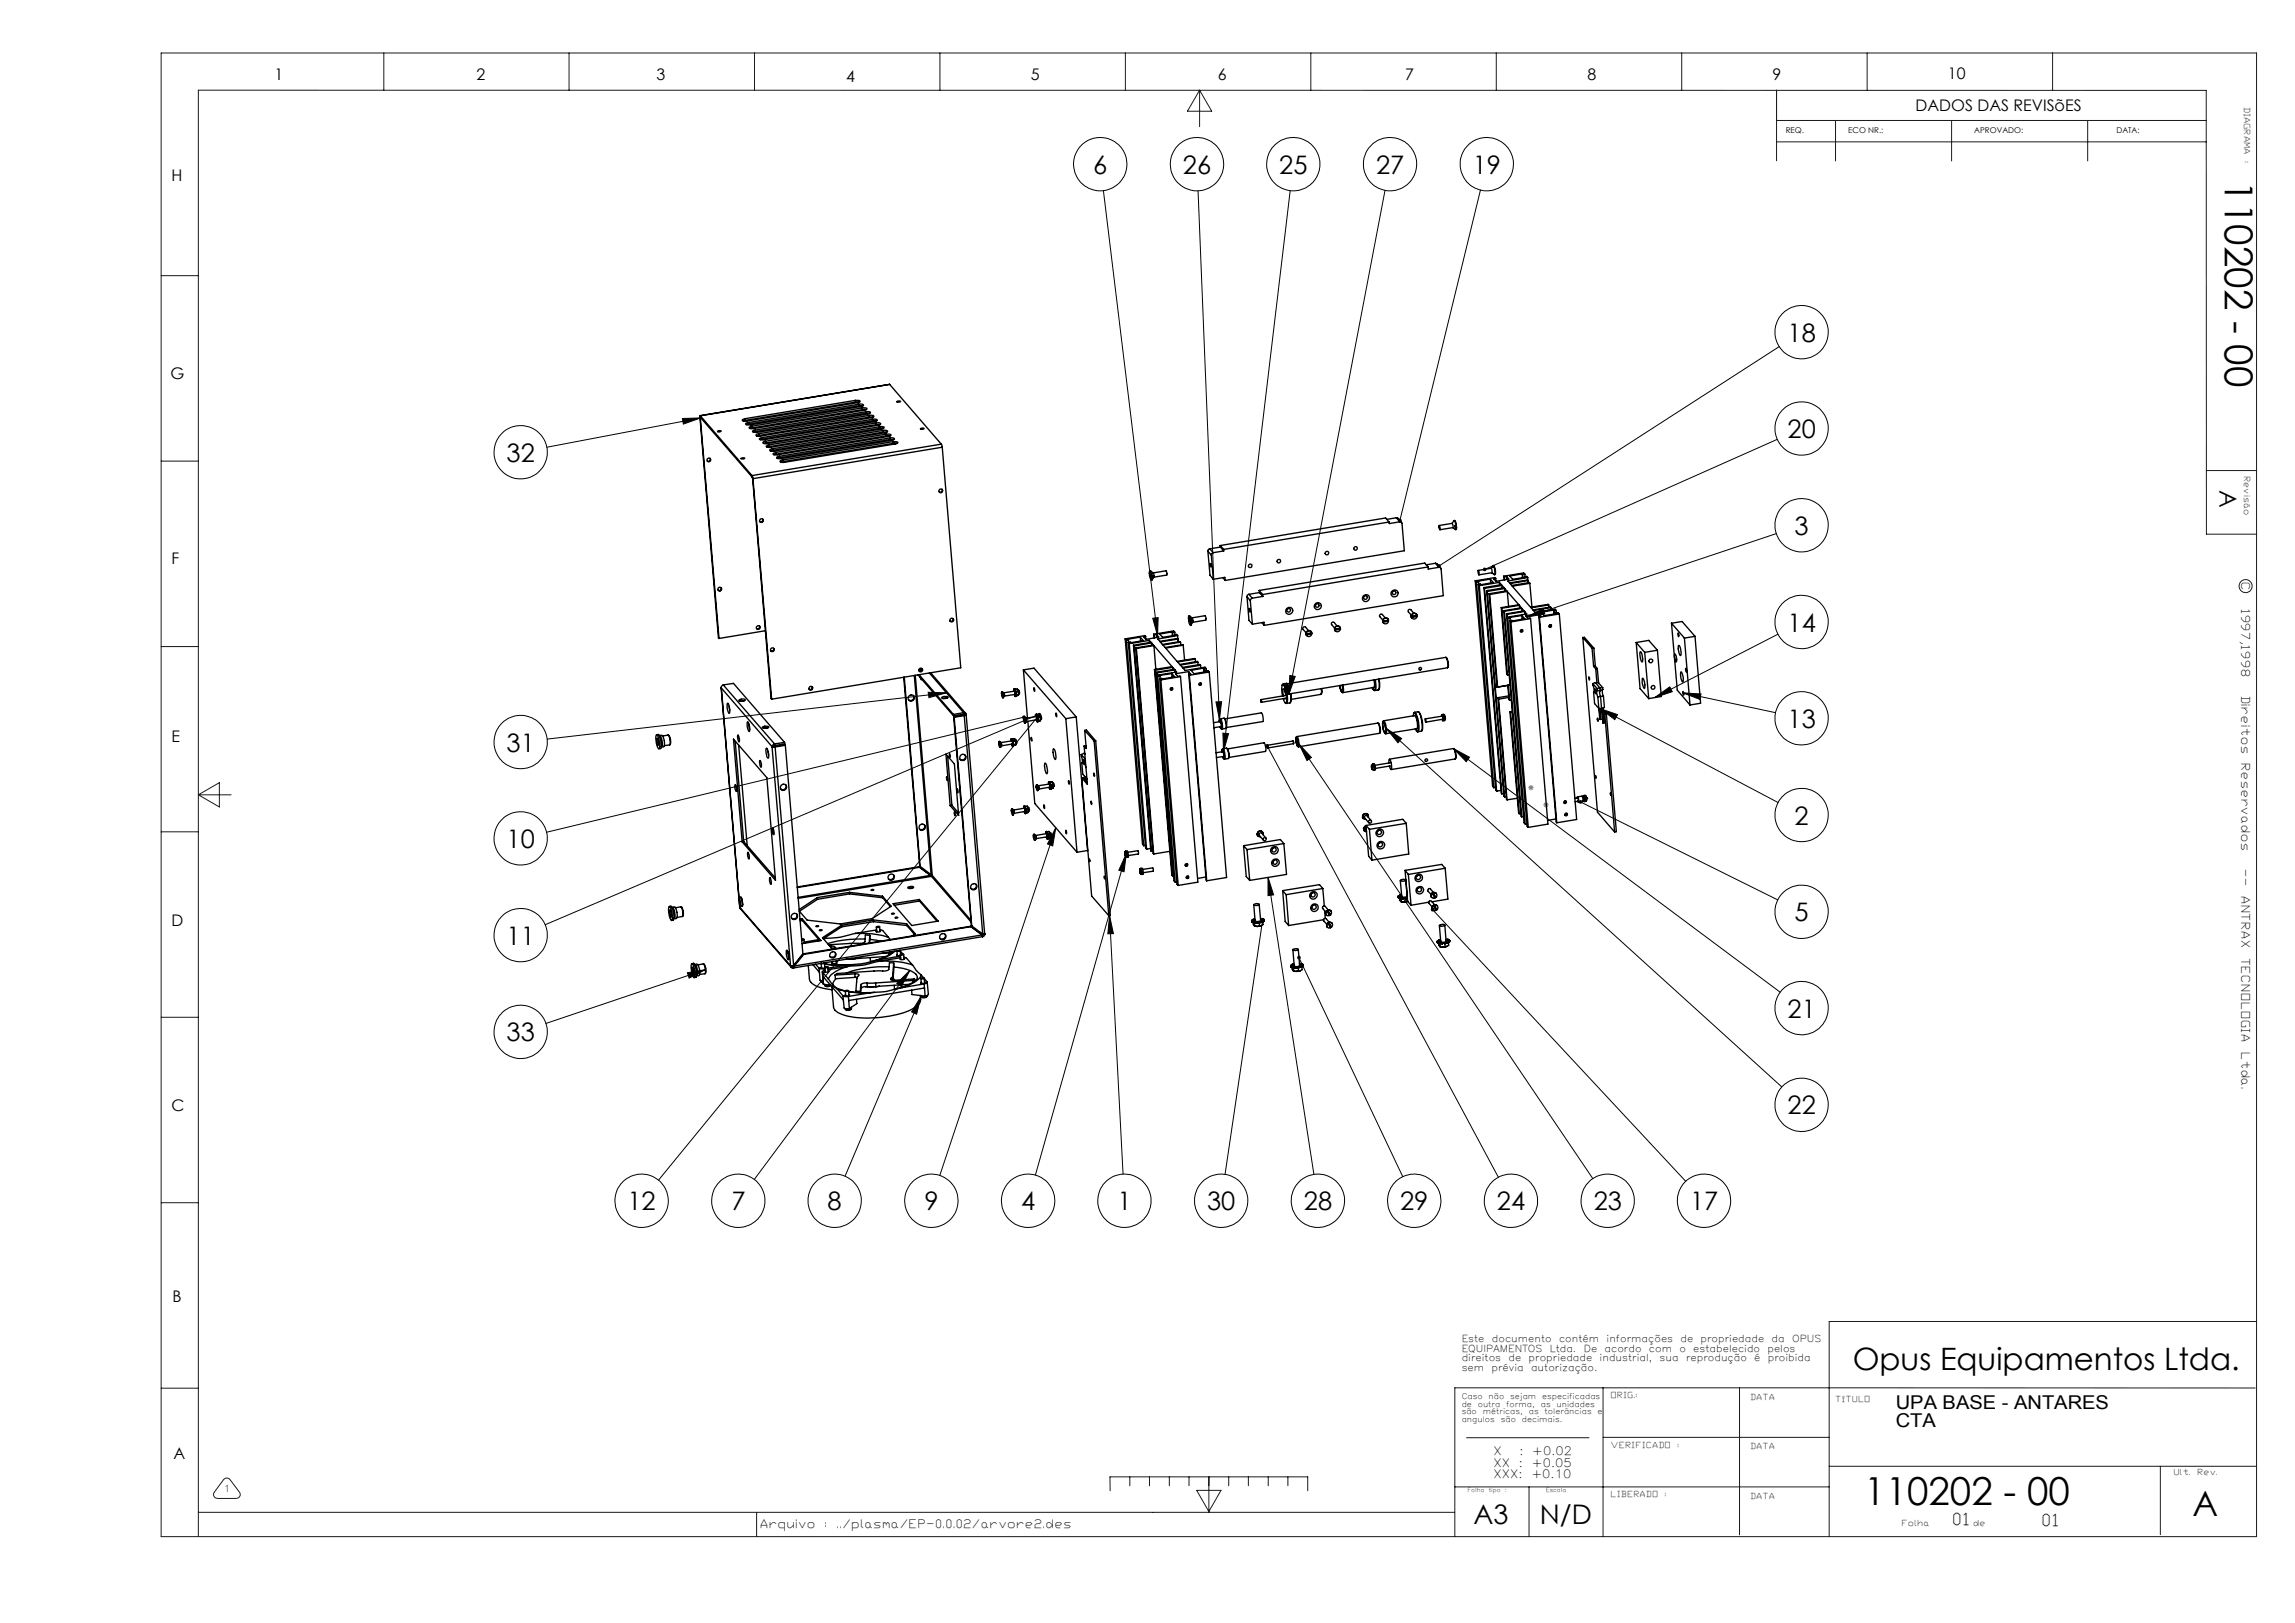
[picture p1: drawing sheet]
<svg xmlns="http://www.w3.org/2000/svg" width="420mm" height="297mm" viewBox="0 0 420 297" stroke-linecap="round" stroke-linejoin="round" font-family="sans-serif">
<defs><g id="words">
<g font-size="7.1">
<text x="407.2" y="33.2" transform="rotate(90 407.2 33.2)">110202 - 00</text>
<text x="341.2" y="275.3">110202 - 00</text>
</g>
<text font-size="6.3" x="401.3" y="277.4">A</text>
<text font-size="5.6" x="339.1" y="250.7">Opus Equipamentos Ltda.</text>
<g font-size="4.9">
<text x="269.7" y="278.9">A3</text>
<text x="281.8" y="278.9">N/D</text>
</g>
<g font-size="4.7">
<text x="200.1" y="31.8">6</text>
<text x="216.5" y="31.8">26</text>
<text x="234.1" y="31.8">25</text>
<text x="251.8" y="31.8">27</text>
<text x="269.5" y="31.8">19</text>
<text x="327.1" y="62.5">18</text>
<text x="327.1" y="80.2">20</text>
<text x="92.7" y="84.5">32</text>
<text x="328.4" y="97.9">3</text>
<text x="327.1" y="115.6">14</text>
<text x="92.7" y="137.5">31</text>
<text x="327.1" y="133.2">13</text>
<text x="92.7" y="155.2">10</text>
<text x="328.4" y="150.9">2</text>
<text x="92.7" y="172.9">11</text>
<text x="328.4" y="168.6">5</text>
<text x="92.7" y="190.6">33</text>
<text x="327.1" y="186.2">21</text>
<text x="327.1" y="203.9">22</text>
<text x="114.8" y="221.5">12</text>
<text x="133.8" y="221.5">7</text>
<text x="151.5" y="221.5">8</text>
<text x="169.2" y="221.5">9</text>
<text x="186.9" y="221.5">4</text>
<text x="204.5" y="221.5">1</text>
<text x="220.9" y="221.5">30</text>
<text x="238.6" y="221.5">28</text>
<text x="256.2" y="221.5">29</text>
<text x="274" y="221.5">24</text>
<text x="291.7" y="221.5">23</text>
<text x="309.3" y="221.5">17</text>
</g>
<text font-size="4.4" x="406.2" y="89.7" transform="rotate(90 406.2 89.7)">A</text>
<g font-size="3.5">
<text x="346.9" y="257.8">UPA BASE - ANTARES</text>
<text x="346.9" y="261.1">CTA</text>
</g>
<g font-size="3">
<text x="357.6" y="279.1">01</text>
<text x="373.9" y="279.2">01</text>
</g>
<g font-size="2.9">
<text x="50.3" y="14.7">1</text>
<text x="87.2" y="14.6">2</text>
<text x="120.2" y="14.6">3</text>
<text x="154.8" y="15">4</text>
<text x="188.7" y="14.6">5</text>
<text x="222.9" y="14.6">6</text>
<text x="257.1" y="14.6">7</text>
<text x="290.5" y="14.6">8</text>
<text x="324.4" y="14.6">9</text>
<text x="356.5" y="14.4">10</text>
<text x="350.6" y="20.3">DADOS DAS REVISõES</text>
<text x="31.4" y="33.1">H</text>
<text x="31.2" y="69.4">G</text>
<text x="31.4" y="103.3">F</text>
<text x="31.4" y="135.8">E</text>
<text x="31.4" y="169.4">D</text>
<text x="31.4" y="203.4">C</text>
<text x="31.6" y="238.2">B</text>
<text x="31.7" y="267">A</text>
</g>
<g font-size="2.1">
<text x="410.2" y="106.7" transform="rotate(90 410.2 106.7)">C</text>
<text x="410.2" y="111.6" transform="rotate(90 410.2 111.6)">1997,1998</text>
<text x="410.2" y="127.5" transform="rotate(90 410.2 127.5)">Direitos</text>
<text x="410.2" y="139.9" transform="rotate(90 410.2 139.9)">Reservados</text>
<text x="410.2" y="159.3" transform="rotate(90 410.2 159.3)">--</text>
<text x="410.2" y="164.1" transform="rotate(90 410.2 164.1)">ANTRAX</text>
<text x="410.2" y="175.4" transform="rotate(90 410.2 175.4)">TECNOLOGIA</text>
<text x="410.2" y="192.7" transform="rotate(90 410.2 192.7)">Ltda.</text>
<text x="273.3" y="266.3">X</text>
<text x="273.3" y="268.4">XX</text>
<text x="278" y="268.4">:</text>
<text x="278.1" y="266.3">:</text>
<text x="280.3" y="268.4">+0.05</text>
<text x="280.4" y="266.3">+0.02</text>
<text x="273.3" y="270.5">XXX:</text>
<text x="280.3" y="270.5">+0.10</text>
<text x="139.3" y="279.7">Arquivo</text>
<text x="151.2" y="279.7">:</text>
<text x="153.3" y="279.7">../plasma/EP-0.0.02/arvore2.des</text>
</g>
<g font-size="1.8">
<text x="267.5" y="245.6">Este</text>
<text x="273" y="245.6">documento</text>
<text x="285.3" y="245.6">contém</text>
<text x="294" y="245.6">informações</text>
<text x="307.5" y="245.6">de</text>
<text x="311.2" y="245.6">propriedade</text>
<text x="324.2" y="245.6">da</text>
<text x="328" y="245.6">OPUS</text>
<text x="267.5" y="247.3">EQUIPAMENTOS</text>
<text x="267.5" y="249.1">direitos</text>
<text x="267.5" y="250.8">sem</text>
<text x="273" y="250.8">prévia</text>
<text x="276.1" y="249.1">de</text>
<text x="279.7" y="249.1">propriedade</text>
<text x="280.2" y="250.8">autorização.</text>
<text x="283.6" y="247.3">Ltda.</text>
<text x="289.8" y="247.3">De</text>
<text x="292.7" y="249.1">industrial,</text>
<text x="293.6" y="247.3">acordo</text>
<text x="301.8" y="247.3">com</text>
<text x="303.7" y="249.1">sua</text>
<text x="307.4" y="247.3">o</text>
<text x="308.5" y="249.1">reprodução</text>
<text x="309.9" y="247.3">estabelecido</text>
<text x="321" y="249.1">é</text>
<text x="323.5" y="247.3">pelos</text>
<text x="323.5" y="249.1">proibida</text>
</g>
<text font-size="1.7" x="40.9" y="273">1</text>
<g font-size="1.5">
<text x="410.7" y="19.7" transform="rotate(90 410.7 19.7)">DIAGRAMA</text>
<text x="326.8" y="24.4">REQ.</text>
<text x="338.3" y="24.4">ECO NR.:</text>
<text x="361.3" y="24.4">APROVADO:</text>
<text x="387.3" y="24.4">DATA:</text>
<text x="410.7" y="29.6" transform="rotate(90 410.7 29.6)">:</text>
<text x="410.7" y="87.3" transform="rotate(90 410.7 87.3)">Revisão</text>
<text x="294.9" y="255.8">ORIG.:</text>
<text x="320.4" y="256.1">DATA</text>
<text x="336" y="256.6">TÍTULO</text>
<text x="294.9" y="265">VERIFICADO</text>
<text x="307.1" y="265">:</text>
<text x="320.4" y="265.2">DATA</text>
<text x="397.9" y="270">Ult.</text>
<text x="402.3" y="270">Rev.</text>
<text x="294.9" y="274">LIBERADO</text>
<text x="304.8" y="274">:</text>
<text x="320.4" y="274.2">DATA</text>
<text x="348.2" y="279.2">Folha</text>
<text x="361.3" y="279.2">de</text>
</g>
<g font-size="1.4">
<text x="267.5" y="256">Caso</text>
<text x="267.5" y="257.4">de</text>
<text x="270.4" y="257.4">outra</text>
<text x="272.4" y="256">não</text>
<text x="275.7" y="257.4">forma,</text>
<text x="276.4" y="256">sejam</text>
<text x="282" y="257.4">as</text>
<text x="282.2" y="256">especificadas</text>
<text x="284.9" y="257.4">unidades</text>
<text x="267.5" y="258.8">são</text>
<text x="267.5" y="260.2">angulos</text>
<text x="271.4" y="258.8">métricas,</text>
<text x="274.7" y="260.2">são</text>
<text x="278.5" y="260.2">decimais.</text>
<text x="279.8" y="258.8">as</text>
<text x="282.7" y="258.8">tolerâncias</text>
<text x="292.4" y="258.8">e</text>
</g>
<g font-size="1">
<text x="268.6" y="273.1">Folha</text>
<text x="272.5" y="273.1">tipo</text>
<text x="275.4" y="273.1">:</text>
<text x="282.9" y="273.1">Escala</text>
</g>
</g></defs>
<g fill="none" stroke="#191924" stroke-width=".18">
<path d="M29.5 9.7h383.5v271.5h-383.5zM70.2 9.7v6.8M104.1 9.7v6.8M138.1 9.7v6.8M172 9.7v6.8M206 9.7v6.8M219.5 16.5v6.7M219.5 16.5l2.3 3.9h-4.5zM239.9 9.7v6.8M273.8 9.7v6.8M307.8 9.7v6.8M325.1 16.5v12.9"/>
<path d="M341.7 9.7v6.8M375.6 9.7v6.8M325.1 22h78.7M325.1 26h78.7M335.9 22v7.5M357.2 22v7.5M382.1 22v7.5M29.5 50.4h6.8M29.5 84.4h6.8M403.8 86.1h9.2M413 97.8h-9.2v-81.3h-367.5v264.6M29.5 118.3h6.8"/>
<path d="M29.5 152.2h6.8M36.3 145.4h6M36.3 145.4l3.8-2.2v4.5zM29.5 186.2h6.8M29.5 220.1h6.8M29.5 254h6.8M293.4 254v27.2M318.3 254v26.9M412.7 254h-146.5v27.2M413 241.8h-78.2v39.3M36.3 276.8h229.9M40.9 270.8a.74 .74 0 0 1 1.2 0l1.7 2.2a.72 .72 0 0 1 .1 .8 .72 .72 0 0 1-.6 .4h-3.5a.73 .73 0 0 1-.6-1.2z"/>
<path d="M138.5 276.8v4.4M203.2 272.8l-.1-2.5h36.2v2.5M206.8 270.3v1.6M210.4 270.3v1.6M214 270.3v1.6M217.6 270.3v1.6M219 272.7h4.4l-2.2 3.9zM221.2 270.3v6.4M224.9 270.3v1.6M228.5 270.3v1.6M232.1 270.3v1.6M235.7 270.3v1.6"/>
<path d="M266.2 272.1h68.6M268.4 263.1h22.4M279.8 272.1v9M293.4 263h41.4M334.8 268.3h78.2M395.4 268.3v12.5"/>
<circle cx="411" cy="107.2" r="1.19"/>
</g>
<path d="M279.7 144.1h1M279.8 143.8l.7 .7M280.2 143.6v1M280.5 143.8l-.7 .7M282.4 147.3h1M282.6 146.9l.7 .7M282.9 146.8v1M283.3 146.9l-.7 .7" fill="none" stroke="#808080" stroke-width=".18"/>
<g fill="none" stroke="#000" stroke-width=".18">
<path d="M201.9 34.9l9.9 81.4M219.3 34.9l3.9 96.8M236.1 34.9l-12.2 102.6M253.5 34.8l-17.6 92.2M270.9 34.8l-14.7 60.4M124.9 76.6l3.3-.1-3.1 1.1zM128.2 76.5l-28.1 5.3M325.6 63.4l-62.3 40.2M325.1 97.6l-45.7 15.3M325.3 80.4l-53.6 23.8M211 113.1l.9-.1-.1 3.3zM279.4 112.9l3-1.5 .3 1z"/>
<path d="M325.4 116.1l-22.5 11.5M169.9 126.7l3.3 .1-3.2 .9zM173.2 126.8l-73.1 8.5M187.4 131.2l-87.4 21.1M189.7 130.9l-89.9 38.3M190.2 130.8l-69.7 85.2M222.5 128.4h1.1l-.4 3.3zM223.8 134.2l1 .1-.9 3.2zM231.9 136.5l42.3 78.9M236 123.6l1 .2-1.1 3.2zM237.7 136.2l2.3 2.4-.8 .6zM237.7 136.2l53.8 79.5"/>
<path d="M253.7 133.3l2.8 1.8-.7 .8zM253.7 133.3l72.4 65.6M266 137l2.9 1.6-.6 .8zM266 137l59.8 44.6M292.8 129.7l3.2 1.1-.5 .9zM292.8 129.7l32.6 17.2M302.9 127.6l2.7-1.9 .4 .9zM308 126.8l3.3 .2-.2 1zM308 126.8l16.9 3.6M193.2 151.5l-.5 3.3-1-.4zM193.2 151.5l-21.2 63.6M206.1 156.2l-.4 3.3-.9-.3z"/>
<path d="M206.1 156.2l-16.6 58.8M289.2 146.8l36.1 17.9M125.8 178l3.3-.6-3 1.6zM129.1 177.4l-29.2 9.9M164.1 179.9l2.4-2.3-1.5 2.9zM166.5 177.6l-28.5 38.2M203.1 167.6l.7 3.2-1.1 .1zM203.1 167.6l2.4 47.3M231.1 168.4l-6.9 46.5M232.1 160.5l1 3.3-1 .1zM232.1 160.5l8.4 54.4M237.7 175.2l19 40.1"/>
<path d="M262.2 166.5l46.3 49.7M168.6 182.3l-.9 3.3-.9-.4zM168.6 182.3l-13.9 32.9"/>
<circle cx="201.3" cy="30" r="4.9"/>
<circle cx="219.1" cy="30" r="4.9"/>
<circle cx="236.7" cy="30" r="4.9"/>
<circle cx="254.4" cy="30" r="4.9"/>
<circle cx="272.1" cy="30" r="4.9"/>
<circle cx="329.7" cy="78.4" r="4.9"/>
<circle cx="329.7" cy="60.8" r="4.9"/>
<circle cx="95.3" cy="82.8" r="4.9"/>
<circle cx="329.7" cy="96.1" r="4.9"/>
<circle cx="329.7" cy="113.8" r="4.9"/>
<circle cx="95.3" cy="135.8" r="4.9"/>
<circle cx="329.7" cy="131.4" r="4.9"/>
<circle cx="95.3" cy="153.4" r="4.9"/>
<circle cx="329.7" cy="149.2" r="4.9"/>
<circle cx="95.3" cy="171.1" r="4.9"/>
<circle cx="329.7" cy="166.9" r="4.9"/>
<circle cx="95.3" cy="188.8" r="4.9"/>
<circle cx="329.7" cy="184.5" r="4.9"/>
<circle cx="117.4" cy="219.7" r="4.9"/>
<circle cx="135.1" cy="219.7" r="4.9"/>
<circle cx="152.8" cy="219.7" r="4.9"/>
<circle cx="170.4" cy="219.7" r="4.9"/>
<circle cx="188.2" cy="219.7" r="4.9"/>
<circle cx="205.8" cy="219.7" r="4.9"/>
<circle cx="223.5" cy="219.7" r="4.9"/>
<circle cx="241.2" cy="219.7" r="4.9"/>
<circle cx="258.8" cy="219.7" r="4.9"/>
<circle cx="276.5" cy="219.7" r="4.9"/>
<circle cx="294.2" cy="219.7" r="4.9"/>
<circle cx="311.8" cy="219.7" r="4.9"/>
<circle cx="329.7" cy="202.2" r="4.9"/>
</g>
<path d="M211 113.1l.9-.1-.1 3.3zM222.5 128.4h1.1l-.4 3.3zM223.8 134.2l1 .1-.9 3.2zM236 123.6l1 .2-1.1 3.2zM256 95a.33 .33 0 0 0-.2 .3 .33 .33 0 0 0 .3 .3l.1-.4-.1 .4a.34 .34 0 0 0 .4-.4 .34 .34 0 0 0-.5-.2zM263.1 103.4v.3l.2-.1-.2 .1a.33 .33 0 0 0 .5 .1 .33 .33 0 0 0 0-.5 .33 .33 0 0 0-.5 .1zM271.5 103.9l-.1 .4 .3-.1-.3 .1a.34 .34 0 0 0 .5 .2 .34 .34 0 0 0 .1-.5 .34 .34 0 0 0-.5-.1zM279.4 112.9l3-1.5 .3 1zM302.9 127.6l2.7-1.9 .4 .9zM308 126.8l3.3 .2-.2 1zM292.8 129.7l3.2 1.1-.5 .9zM289.1 146.5l-.1 .1 .2 .2-.2-.2a.34 .34 0 0 0 .3 .5 .34 .34 0 0 0 .3-.5 .34 .34 0 0 0-.5-.1zM266 137l2.9 1.6-.6 .8zM253.7 133.3l2.8 1.8-.7 .8zM261.9 166.2a.34 .34 0 0 0 .2 .6 .34 .34 0 0 0 .4-.4 .34 .34 0 0 0-.5-.2h-.1l.3 .3zM237.7 136.2l2.3 2.4-.8 .6zM231.7 136.2a.34 .34 0 0 0 0 .6 .34 .34 0 0 0 .5-.2 .34 .34 0 0 0-.5-.4l.2 .3zM237.5 175a.34 .34 0 0 0 0 .6 .34 .34 0 0 0 .5-.3 .34 .34 0 0 0-.4-.4l.1 .3zM232.1 160.5l1 3.3-1 .1zM230.9 168.1a.35 .35 0 0 0-.1 .5 .35 .35 0 0 0 .5 0 .35 .35 0 0 0-.2-.5v.3v-.3zM203.1 167.6l.7 3.2-1.1 .1zM206.1 156.2l-.4 3.3-.9-.3zM193.2 151.5l-.5 3.3-1-.4zM168.6 182.3l-.9 3.3-.9-.4zM164.1 179.9l2.4-2.3-1.5 2.9zM190 130.5a.34 .34 0 0 0-.1 .5 .34 .34 0 0 0 .5 0 .34 .34 0 0 0 0-.5l-.2 .3 .2-.3zM125.8 178l3.3-.6-3 1.6zM189.4 130.7a.34 .34 0 0 0 .2 .5 .34 .34 0 0 0 .4-.4l-.3 .1 .3-.1a.34 .34 0 0 0-.6-.1zM187.2 131a.33 .33 0 0 0 .1 .6 .33 .33 0 0 0 .4-.4h-.3h.3a.32 .32 0 0 0-.5-.2zM169.9 126.7l3.3 .1-3.2 .9zM124.9 76.6l3.3-.1-3.1 1.1z" fill="#000"/>
<g fill="none" stroke="#000" stroke-width=".25">
<path d="M128.1 76.4l.1 .1M128.1 76.4l3.4 40.4h.1M128.2 76.1l-.1 .3M128.2 76.1l9.4 10.9M128.2 76.1v.3M128.2 76.5l3.4 40.3M128.2 76.5h.1M128.2 76.4v.1M128.2 76.4l9.5 10.9M131.4 78.9a.32 .32 0 0 1 .5 0l-.4 .2-.2-.2zM136.3 76.9l-.3 .1M136.3 76.6v.3"/>
<path d="M136.9 77.3l.1 .3M137 77.6l-.4 .1M137.6 78v.3M137.6 78.3l-.3 .1M138.2 78.7l.1 .3M138.3 79l-.4 .1M138.9 79.4v.3M138.9 79.7l-.4 .1M156.5 73.3h.7l.2 .2-.3 .2-20.4 3.3-.5 .1-.4-.2 .5-.3M156.5 73.3l-20.2 3.3M156.5 73.3l.1 .3M156.6 73.6h.7"/>
<path d="M156.6 73.6l-20.3 3.3M157.2 74l.5-.1 .3 .2-.5 .3-20.2 3.3-.8-.1 .1-.2 .3-.1M157.2 74l-20.3 3.3M157.2 74v.3M157.2 74.3h.7M157.2 74.3l-20.2 3.3M157.8 74.6h.7l.2 .2-.3 .2-20.4 3.4-.5 .1-.4-.2 .5-.3M157.8 74.6l-20.2 3.4M157.8 74.6v.4M157.8 75h.7M157.8 75l-20.2 3.3M158.4 75.3h.5l.4 .2-.5 .3-20.2 3.3h-.8l-.1-.2 .5-.2"/>
<path d="M158.4 75.6l.7 .1M158.4 75.3l-20.2 3.4M158.4 75.3v.3M158.4 75.6l-20.1 3.4M159.1 76h.6l.2 .2-.3 .2-20.4 3.4h-.5l-.4-.1 .6-.3M159.1 76.3h.7M159.1 76l-20.2 3.4M159.1 76v.3M159.1 76.3l-20.2 3.4M159.7 76.7h.6l.2 .2-.4 .2-20.3 3.4-.8-.1 .5-.3M159.7 76.7l-20.2 3.4M159.7 76.7v.3"/>
<path d="M159.7 77h.7M159.7 77l-20.2 3.4M160.3 77.4h.5l.4 .1-.3 .3-20.4 3.4h-.5l-.4-.2 .1-.1 .4-.2M160.3 77.4l-20.2 3.3M160.3 77.4v.3M160.3 77.7h.7M160.3 77.7l-20.2 3.4M160.9 78.1l.9 .1-.5 .3-20.2 3.3-.5 .1-.4-.2 .5-.3M160.9 78.1l-20.2 3.3M160.9 78.1l.1 .3M161 78.4h.6M161 78.4l-20.2 3.3"/>
<path d="M161.6 78.8l.4-.1 .5 .2-.4 .3-20.6 3.4-.6-.1 .1-.3 .4-.1M161.6 79.1h.7M161.6 78.8l-20.2 3.3M161.6 78.8v.3M161.6 79.1l-20.2 3.3M162.2 79.4l.8 .1 .1 .2-.3 .1-20.5 3.4h-.8v-.2l.5-.2M162.2 79.8h.7M162.2 79.4l-20.2 3.4M162.2 79.4v.4M162.2 79.8l-20.2 3.3M162.8 70.3h.1M162.8 70.3l-34.7 5.8"/>
<path d="M162.8 70.3l-34.6 5.8M162.8 70.3l9.5 11M164.2 73.4a.37 .37 0 0 1 .6 .1 .37 .37 0 0 1-.6-.1zM168.5 78.5l.6-.2a.34 .34 0 0 1-.3 .3 .34 .34 0 0 1-.3-.1zM130 83.9l-.1 .4-.2 .1-.3-.1M135.6 83.9a.37 .37 0 0 1 .6 0 .37 .37 0 0 1-.6 0zM137.6 87l.2 .6M137.6 87l.1 .3M137.7 87.3v.2M137.7 87.5l.1 .1M137.7 87.5l3.4 40.3 .1 .1M137.8 87.6l3.4 40.3"/>
<path d="M139.5 80.4l-.4 .1M139.5 80.1v.3M139.6 95l-.2 .5h-.4M140.1 80.7v.4M140.1 81.1h-.3M140.7 81.4l.1 .3M140.8 81.7l-.4 .1M141.4 82.1v.3M141.4 82.4l-.4 .1M142 82.8v.3M142 83.1l-.4 .1M142.6 83.8l-.3 .1"/>
<path d="M142.6 83.5v.3M143.3 84.5l-.4 .1M143.3 84.2v.3M162.8 80.1h.7l.2 .3-.5 .2-20.2 3.3h-.7l-.2-.1 .5-.3M162.8 80.1l-20.2 3.4M162.8 80.1v.3M162.8 80.4l.7 .1M162.8 80.4l-20.2 3.4M163.4 80.8l.9 .2-.3 .2-20.4 3.4h-.5l-.4-.1 .6-.3M163.4 80.8l-20.1 3.4M163.4 80.8l.1 .3M163.5 81.1h.7"/>
<path d="M163.5 81.1l-20.2 3.4M163.7 81.1v.2M172.3 81.3l.1 .5M172.3 81.3l-34.7 5.7M172.4 89.5v.3l-.1 .2h-.4M172.4 81.8l-34.6 5.8M172.4 81.8l3.4 40.4-34.6 5.7M223.3 99.8l.6 .7M223.3 99.8v.3M254.2 95.5l-30.3 5M254.2 95.5l-.6-.7-30.3 5M255.6 94.8h.2l.7 .8"/>
<path d="M255.6 94.8l.6 .7M255.6 94.8l-1.8 .2M256.2 95.5h.2l.2 .2 .4 5.1-32.8 5.4M256.2 95.5l-2 .3v-.3M263.4 96.2l.2 .7a.54 .54 0 0 1-.2-.7zM265.7 95.8l.2 .8M265.7 95.8l.4-.5 .4 .9M265.7 95.8l-2.3 .4M265.9 96.6l-2.4 .3M265.9 96.6l.4 .3M266.1 95.2a.74 .74 0 0 1 .4 1M266.3 96.2l.3 .3"/>
<path d="M266.5 96.2h-.3l.1 .2 .2 .1M266.5 96.5l-.2 .4M266.5 96.5h.1M266.6 96.5l-.1 .3-.1 .1M131.9 107.5l.1 .3-.2 .2h-.4M139 114.5v.3l-.2 .2h-.3M140.1 115.4l-8.5 1.4M141.6 118.6l-.1 .4-.2 .2-.3-.1M174.4 113.2l-.2 .5h-.4M205.9 116.9l.2 .3M205.9 116.9l3.2 37.6 .2 .3M206.1 117.2l3.2 37.6"/>
<path d="M206.5 117.5l.2 .3M206.5 117.5l3.2 37.6 .1 .3M206.5 117.1l-.4 .1M206.5 117.1l.1 .4M206.7 117.8l3.1 37.6M207.4 118.1l.1 .1M207.4 118.1l3.2 37.6 .1 .1M207.5 118.2l3.2 37.6M207.9 118.6l.1 .1M207.9 118.6l3.1 37.6 .1 .1M208 118.7l3.1 37.6M208.7 116.6l.5 .6-2.3 .4v-.1h-.4"/>
<path d="M208.7 116.6l-2.3 .4 .1 .1M208.7 116.6v.7M209.7 116.4l-.4 .1 .4 .5M209.7 116.4l-.2-.1-3.6 .6M209.7 116.4v.6M210.3 117.2l.3 .3-3.2 .6M210.3 117.2l-3.6 .6M210.3 117.2l.1 .4M210.4 105.2l.3 .9 .1-.4M210.4 105.2h.2M210.4 105.2l.4 .5M210.4 104.5l.1 .1 .3 .8-.5-.5z"/>
<path d="M210.4 104.5h.1l.2 .2 .2 .7M210.6 104.5l.4 .3M210.7 117.6l.4 .4-3.2 .6M210.7 117.6l-3.2 .6M210.7 117.6l.1 .5M210.8 105.4h.1M210.8 105.7h.1M210.8 105.4l.2 .2M210.9 105.4l.1-.1v.3M210.9 105.7v.3l-.2 .1M211 105.6l-.1 .1M211 104.8l.2 .8"/>
<path d="M211 104.8l2.4-.3 .2 .4-.1 .3-2.3 .4M211.1 116.1l.1 .1M211.1 116.1l.1 .6M211.2 105.6l-.3 .5M211.2 118.1l3.3 3.9-3.2 .5M211.2 118.1l-3.2 .6M211.2 118.1l.3 4.4M211.2 116.2l.1 .5M211.6 116.1l.5 .5-2.4 .4M211.6 116.1l-.4 .1M211.6 116.1l.1 .6M214.5 115.6l.1 .1"/>
<path d="M214.5 115.6l-2.3 .4 .6 .6 2.2-.3-.1-.1M214.5 115.6l.1 .7M214.6 115.7v.6M214.9 116.2l.4-.1 .2 .2M214.9 116.2v.1M215 115.7l-.2-.2-3.7 .6M215 115.7h-.4M215 115.7v.4M215.5 116.3l-3.6 .6 .4 .5 3.2-.6 .1 .1M215.5 116.3l.1 1.1v-.5M215.6 116.9l-3.3 .6 .4 .4 3.2-.5 .1 .1M216 117.5l-3.2 .5 .4 .5 3.2-.5 .1 .1"/>
<path d="M216 117.5l.1 .5M216.5 118.1l-3.2 .5 2.1 2.4 3.2-.5 .1 .1M216.5 118.1l.3 2.7M217.5 113.4l.3 1 .1-.5M217.5 113.4h.2M217.5 113.4l.4 .5M217.6 112.7l.3 1-.4-.5zM217.7 112.7l.3 1M217.7 112.7h-.1M217.7 112.7l.5 .4 .1 .5v.2l-.3 .5M217.9 113.7h.1M217.9 113.9h.1"/>
<path d="M218 113.7l.2 .1M218 113.9v.4l-.2 .1M218 113.7l.1-.1 .1 .2M218.2 113.1l2.3-.4 .2 .4v.4l-2.4 .4M218.2 113.8l-.2 .1M221.1 100.9l.6 .7M221.1 100.9l.3 4.4 .6 .7M221.4 100.4l-.2 .1-.1 .4M221.4 100.4l.6 .7M221.5 103.1l.1 .1v.5zM221.7 101.6l.3 4.4M222 101.1a.37 .37 0 0 0-.3 .5"/>
<path d="M222 106l2.2-.3v.5M223.3 100.1l.6 .7M223.3 100.1l-1.9 .3M223.8 105.7l.4 .5M223.9 100.8l-1.9 .3M223.9 100.5v.3M228.2 109.2l.6 .7M228.2 109.2l.4 4.3 .6 .7M228.6 108.8l-.3 .1-.1 .3M228.6 108.8l.6 .7M228.6 111.4l.2 .3-.1 .3zM228.8 109.9l.4 4.3"/>
<path d="M229.2 109.5l-.4 .4M229.2 114.2l2.1-.3 .1 .5M230.4 108.1l.7 .7M230.4 108.1l.1 .3M230.5 108.4l.6 .7M230.5 108.4l-1.9 .4M230.9 113.9l.5 .5M231.1 108.8v.3M231.1 109.1l-1.9 .4M239 116.1l.1 .2M239 116.1h.1M239 116v.1"/>
<path d="M239.2 115.6l.5-.2 .4 .4-1.1 .2zM239.5 115.4l-.6-.6a.3 .3 0 0 0-.4 0 .3 .3 0 0 0 0 .4l.5 .6M240 115.6a.53 .53 0 0 0-.6-.2 .53 .53 0 0 0-.4 .6M240 115.8v.1M240 115.9l-1 .2M240 115.9l.1 .1M240.1 116l-1.1 .1M240.1 116a.53 .53 0 0 1-.5 .5 .53 .53 0 0 1-.6-.4M244.2 115.2l.2 .3M244.2 115.2l.1 .1M244.2 115.2h.1M244.3 115.1v.1"/>
<path d="M244.4 114.8l.5-.2 .4 .3-1 .2zM244.7 114.5l-.5-.6a.3 .3 0 0 0-.4 0 .3 .3 0 0 0-.1 .4l.5 .6M245.2 114.7a.52 .52 0 0 0-.6-.1 .52 .52 0 0 0-.3 .5M245.2 114.9v.1M245.2 115l-.9 .2M245.2 115l.1 .1M245.3 115.1l-1 .2M245.3 115.1a.56 .56 0 0 1-.4 .5 .56 .56 0 0 1-.6-.3M253 113.8l.2 .2M253 113.8h.1M253.1 113.6v.1M253.1 113.7l-.1 .1"/>
<path d="M253.2 113.3l.2-.1a.49 .49 0 0 1 .7 .2l-1.1 .2zM253.5 113.1l-.5-.6a.3 .3 0 0 0-.4 0 .3 .3 0 0 0-.1 .4l.5 .5M254 113.3a.53 .53 0 0 0-.6-.2 .53 .53 0 0 0-.4 .5M254 113.5v.1M254 113.6l-.9 .1M254 113.6h.1M254.1 113.6l-1 .2M254.1 113.6a.53 .53 0 0 1-.4 .6 .53 .53 0 0 1-.6-.4M258.3 112.9l.1 .2M258.3 112.9v.1M258.3 112.9h.1M258.3 112.7v.2"/>
<path d="M258.4 112.4l.6-.1 .3 .3-1 .1zM258.7 112.2l-.5-.6a.3 .3 0 0 0-.4 0 .3 .3 0 0 0-.1 .4l.6 .6M259.2 112.7l-.9 .2M259.2 112.7l.2 .1M259.3 112.4a.54 .54 0 0 0-.6-.2 .54 .54 0 0 0-.4 .5M259.3 112.6l-.1 .1M259.4 112.8l-1.1 .2M259.4 112.8a.56 .56 0 0 1-.5 .5 .56 .56 0 0 1-.6-.3M261.4 103.7l-30.3 5.1M261.4 103.7v.4l1.9-.3M261.4 103.7l-.7-.7-30.3 5.1M262.7 103.1h.3l.6 .8"/>
<path d="M262.7 103.1l.6 .7M262.7 103.1l-1.7 .3M263.3 103.8l.3 .1 .1 .2 .4 4.9-32.7 5.4M270 106.3l.2 .2M270 106.3l3.2 37.6 .2 .2M270.2 106.5l3.2 37.6M270.5 104.4l.2 .4v.4zM270.5 106.9l.2 .3M270.5 106.9l3.2 37.6 .2 .3M270.6 106.5h-.4M270.6 106.5v.4M270.7 107.2l3.2 37.6"/>
<path d="M271.6 107.5l.1 .2M271.6 107.5l3.1 37.6 .1 .2M271.7 107.7l3.1 37.6M272.1 108.1l.1 .1M272.1 108.1l3.1 37.6 .1 .1M272.2 108.2l3.1 37.6M272.5 108.7l.1 .1M272.5 108.7l1.5 17.1M272.6 108.8l1.5 16.9M272.7 106l.6 .6-2.3 .4-.1-.1h-.4M272.7 106l-2.2 .4 .1 .1M272.7 106l.1 .7"/>
<path d="M272.9 104l.1 .4v.4M272.9 104l-2.4 .4M273 104.8l-2.3 .4M273.2 103.5l.2 .1M273.4 103.6l-.2 .2-.1-.1 .1-.2-.3 .5M273.4 103.6v.1a1.52 1.52 0 0 1 .1 1.5l-.5-.4M273.4 103.6a1.72 1.72 0 0 1 .2 1.5l-.1 .1M273.7 105.8l-.1-.1-3.6 .6M273.7 105.8l-.4 .1 .5 .5M273.7 105.8l.1 .6M274.4 106.6l.4 .4-3.2 .5M274.4 106.6l-3.7 .6"/>
<path d="M274.4 106.6v.5M274.7 111.2l1 12.1 .2 .2M274.7 111.2l.1 .1M274.8 111.3l1.1 12.2M274.9 107.1l-3.2 .6M274.9 107.1l.4 .5-3.2 .5M274.9 107.1v.5M275.2 111.8l3.2 37.6 .1 .1M275.2 111.8l.1 .1M275.2 105.4l.1 .1M275.2 105.4l.1 .7M275.3 111.9l3.2 37.6"/>
<path d="M275.3 105.5l.1 .6M275.4 107.7l-3.2 .5M275.4 107.7l.3 .4-3.2 .6M275.4 107.7v.5M275.7 112.3l.1 .1M275.7 105.5h-.4M275.7 105.5l.4 .5-2.3 .4M275.7 112.3l.1 .7M275.7 105.5l.1 .5M275.7 113l.2 .2M275.7 113l3.2 37.6 .2 .2M275.8 112.4v.5"/>
<path d="M275.8 108.2l2.2 2.5-3.3 .5M275.8 108.2l-3.2 .6M275.8 108.2l.3 2.8M275.9 113.2l3.2 37.6M276.3 113.6l.2 .2M276.3 113.6l3.2 37.6 .2 .2M276.3 113.1l-.4 .1M276.3 113.1l.1 .5M276.5 113.8l3.2 37.6M278.1 110.8l.3 .4-3.2 .6M278.1 110.8l-3.3 .5M278.1 110.8v.5"/>
<path d="M278.5 112.6l.5 .6-2.2 .4-.1-.1-.4 .1M278.5 112.6l-2.3 .4 .1 .1M278.5 111.3l.4 .5-3.2 .5M278.5 111.3l-3.2 .6M278.5 112.6l.1 .7M278.5 111.3l.1 .5M278.6 105l.1 .1M278.6 105l-2.3 .4 .5 .6 2.3-.3-.1-.2M278.6 105v.7M278.6 115.2l-.1 .3h-.3M278.7 105.1v.6M279 111.9l.4 .5-3.7 .6"/>
<path d="M279 111.9l-3.2 .5M279 105.5h.4l.2 .2M279 111.9v.5M279 105.5v.2M279 105.1l-.2-.3-3.6 .6M279 105.1h-.3M279 105.1l.1 .4M279.6 105.7l-3.7 .6 .4 .4 3.2-.6 .1 .2M279.6 106.3l-3.2 .5 .2 .3 3.3-.5 .1 .1M279.6 106.3v.4M279.6 105.7l.1 .9M280 106.7l-3.2 .6 3.3 3.8 3.2-.5 .1 .1"/>
<path d="M280 106.7l.4 4.4M280.1 113.2l-3.6 .6M280.1 113.2l3.2 37.6-3.6 .6M281.6 112.3l-2.4 .4 .4 .5 .4-.1 .1 .1M281.6 112.3l.4 .5h-.4M281.6 112.3v.5M281.6 112.8l.1 .2M281.6 112.8l3.2 37.6 .1 .2M281.7 113l3.2 37.6M283.4 110.7l-3.2 .5 .3 .4 3.2-.5 .1 .1M283.4 110.7l.1 .4M283.8 114.4l-.1 .2h-.2"/>
<path d="M283.8 111.2l-3.2 .5 .4 .4 3.6-.6 .2 .2M283.8 111.2l.1 .4M284.3 111.7l.1 .1M284.3 111.7l-2.3 .3 .6 .7 2.3-.4-.1-.1M284.3 111.7l.1 .7M284.4 111.8v.6M284.8 112.2l.4-.1 .2 .3M284.8 112.2v.1M284.8 111.7l-.4 .1M284.8 111.7v.5M285.4 112.4l-3.7 .6M285.4 112.4l3.1 37.6-3.6 .6"/>
<path d="M289.7 116.7l2.6 31.9 3.2 3.7M289.7 116.7l1.7 1.9M289.7 116.7l.2-.1 1.8 2M291.4 118.6l.2 3.4M291.7 118.6h-.3M291.7 118.6l.3 3.3M299.4 117.6l1.6 1.8M299.4 117.6l.7 8.4 1.6 1.8M299.4 117.6l2.3-.4 1.6 1.8M300.1 119.3h.1a2.26 2.26 0 0 1 .3 1.8l-.3-.6zM301 119.4l.7 8.4M303.3 119l.7 8.5-2.3 .3"/>
<path d="M303.3 119l-2.3 .4M305.9 114l1.1 12.3 2.3 2.7M305.9 114l2.4 2.8M305.9 114l1.9-.3 2.4 2.7M306.5 119.7a1.29 1.29 0 0 1 .2 1.4l-.2-.7zM307.1 115.8l.1 .3v.4zM307.2 118.1a2.12 2.12 0 0 1 .4 1.9 2.49 2.49 0 0 1-.4-1.9zM308.3 116.8l1 12.2M310.2 116.4l1 12.3-1.9 .3M310.2 116.4l-1.9 .4M120.1 134.5a2.68 2.68 0 0 1 .6 2.2l-.1 .3a3.1 3.1 0 0 1-.5-2.5zM120.2 134.5l.2-.1a3.2 3.2 0 0 1 .5 2.6h-.3"/>
<path d="M120.3 135.1l.1 .2 .1 1.1-.2-.3zM120.7 134.8h.1a2.17 2.17 0 0 1 .3 1.7l-.1 .1M120.8 134.8v-.1a.43 .43 0 0 1 .5-.1 .43 .43 0 0 1 .2 .5l.1 .4a.9 .9 0 0 1-.3 1.2l-.2-.1M122.3 134.5l.1 .1 .3 .7a.84 .84 0 0 1-.1 1M122.3 134.5l.2 .3a2 2 0 0 1 .1 1.5M122.3 134.5l-1 .2M122.6 136.3l-1 .2M132 125.9l3.4 40.1M132 125.9l9.3 10.7M132.4 125.3l-.4 .3v.3M132.4 125.3l9.3 10.8M132.4 125.3l1.8-.2 9.4 10.8"/>
<path d="M133.1 128.7h.1a2.39 2.39 0 0 1 .3 1.9 2.34 2.34 0 0 1-.4-1.9zM133.5 129.3l.1 .6M134.2 135.3l6.1 7 1.6 18.8-6.1-7zM134.5 135.7l1.6 18.3M135 134.5l.3 .7v.6l-.3-.5zM135.2 136.4l1.5 18.3M135.2 128.1a1.06 1.06 0 0 1 1.2 0 .81 .81 0 0 1-1.2 0zM136.2 128.2l-.8 .1M136.8 132.1a1.67 1.67 0 0 1 .3 1.8l-.3-.8zM137 132.4l.2 1.1M139.1 139.2a1.14 1.14 0 0 1 .1 1.2l-.2-.9zM139.5 133.1a1.15 1.15 0 0 1 1.2-.1 .85 .85 0 0 1-1.2 .1z"/>
<path d="M140.2 136.9a1.52 1.52 0 0 1 .5 1.6l-.1 .2a1.32 1.32 0 0 1-.4-1.3zM140.5 133.2l-.8 .1M140.5 137.5l.2 .6M141.3 136.6l3.4 40.1M141.3 136.6v.1M141.3 136.7h.1M141.4 136.7h.5M141.6 136.6h.2M141.6 136.6l-.2 .1M141.7 136.1l-.3 .2-.1 .4M141.7 136.5l-.1 .1M141.7 136.1v.4"/>
<path d="M141.8 136.6l.1 .1M141.9 136.7l3.3 40M143.6 135.9l-1.9 .2M143.6 135.9v.2l-1.9 .4M143.7 136.4l-1.8 .3M143.7 136.4l3.2 38.2-1.7 2.1M143.7 136.4l-.1-.1-1.8 .3M148.6 125.7v.2l-.2 .2h-.3M165.4 123.9l3 34.6M165.5 123.9l2.9 34.6M167.2 127.3a.61 .61 0 0 1-.2 .7 .61 .61 0 0 1-.7 .1M167.3 123.6l3.1 36.5"/>
<path d="M167.5 123.6l3.1 36.6M168 123.5l6.5 7.5M168.2 123.5l6.3 7.2M168.4 124l.2 .4 .1-.1M168.6 122.8h-.3M168.7 122.3l.1 .3-.2 .2h-.4M168.8 122.5l-.6 .1M170.1 123.2l6.3 7.2M170.3 123.1l6.4 7.5M172.3 127.6a1.22 1.22 0 0 1 1.2 0 1.11 1.11 0 0 1-1.2 .1zM173.1 138l1.6 1.8 .7 9.4-1.5-1.8zM173.3 127.8h-.8"/>
<path d="M173.4 138.4l.8 9M173.7 137.9l.2 .7zM174.5 130.7v.3M174.5 131.2l.1 .1M174.5 131.2l3.3 38.2M174.6 131.3l3.2 38.1M176.4 130.4l.3 .1 .1 .3M176.4 130.4l-1.9 .3M176.4 130.4v.3M176.4 130.7l.1 .1M176.4 130.7l-1.9 .3M176.4 130.8l-1.9 .4"/>
<path d="M176.4 130.8l.1 .1M176.5 130.9l-1.9 .4M176.5 130.9l3.3 40.1M176.5 130.8h-.1M176.5 130.8h.1M176.6 138.2a.59 .59 0 0 1-.1 .7 .59 .59 0 0 1-.8 .1M176.8 130.8l3.4 40.1-.4 .1M176.8 130.8l-.3 .1M176.8 130.8h-.3M176.8 130.8h.1M182.8 135.7h.1l.2 .6-.3-.3zM182.8 136.2l.2 .6 .1-.3"/>
<path d="M182.8 136.2h.1M182.8 136.2l.3 .3M182.8 135.7l.2 .1 .1 .5M183 135.7l.2 .2M183.1 136.3l.1-.1v.3M183.1 136.5h.1M183.1 136.3l.1 .2M183.2 136.5l-.2 .3M183.2 135.9l.1 .5-.2 .3M183.2 136.5h.1M183.3 126.6l.1 .1 .2 .5-.3-.3zM183.3 127.1l.2 .6 .1-.3"/>
<path d="M183.3 127.1h.1M183.3 127.1l.3 .3M183.3 126.6h.2l.2 .6M183.4 126.6l.4 .3v.5M183.6 127.2h.1M183.6 127.7h-.1M183.6 127.2l.1 .1M183.7 127.4l-.1 .3M183.7 127.2v.1M183.7 127.3l-.1 .1M183.8 127.4l-.2 .3M185 135.3l.1 .3"/>
<path d="M185.1 135.2v.2l-.1-.1M185.1 135.2l.1 .2M185.1 135.2h.1M185.1 135.3h-.1M185.1 135.6l.2 .1-.1 .5M185.1 135.4h.1M185.1 135.4h.2M185.2 135.2h.1M185.2 135.2l.1 .3M185.2 136.2v.1M185.2 136.3v-.1l.1 .3M185.2 135.6l-2 .3"/>
<path d="M185.2 136.3h.1M185.2 135.3h.1M185.2 135.2l.1 .2M185.3 135.6h.1M185.3 136.3h.1M185.3 135.3l.4-.1 .1 .2M185.3 135.3v.1M185.3 135.5v.1M185.3 136.3v.2M185.3 135.8v.2M185.3 136.3l.1 .2M185.3 135.4h.1"/>
<path d="M185.3 136.1l-2 .4M185.3 135.8h.1M185.3 135.6v.2M185.3 136.2l.1 .2M185.3 135.6l.1 .2M185.3 136h.1M185.3 136.3l.1 .1M185.3 135.4v.1M185.3 135.4v.2M185.3 136.2h.1M185.3 136.3h.2M185.4 135.6l-.1-.1 .2 .2"/>
<path d="M185.4 136v.1M185.4 135.8v.1M185.4 136h.1M185.4 136.5h.1M185.4 136.1h-.1v.1M185.4 136.1v.1M185.4 136.2l.1 .1M185.4 135.8h.1M185.4 135.9l-.1 .1M185.4 135.9l.1 .1M185.4 136.4l.1 .1M185.5 135.7l-.1 .3v-.2"/>
<path d="M185.5 136.1v.1M185.5 136.1v.2M185.5 136v.1M185.5 136.5h-.2M185.5 136.3h.1M185.5 136.3l-.1 .1M185.5 136.1h-.1M185.6 126.2v.3M185.6 126.2v.1M185.6 126.2h.1M185.6 126.1h.1M185.6 126.1l.1 .2"/>
<path d="M185.6 126.1v.2M185.6 126.3h.1M185.7 126.5l.1 .2-.1 .4M185.7 127.1v.2M185.7 135.3l.1 .1M185.7 126.1h.1M185.7 126.3v.1M185.7 127.3v-.2l.1 .3M185.7 126.5l-2 .3M185.7 126.1v.2M185.7 127.3h.1M185.7 126.3l.1 .1"/>
<path d="M185.7 126.3h.1M185.8 135.4v.2M185.8 135.4l.1 .5M185.8 126.5v.1M185.8 127.4h.1M185.8 126.1v.4M185.8 126.5h.1M185.8 127.3h.1M185.8 135.6l.1 .3M185.8 126.3v.1M185.8 135.5l.2-.1 .1 .3v.3l-.2 .1M185.8 127.1l-2 .3"/>
<path d="M185.8 135.6l-.3 .1M185.8 126.1h.4l.1 .2M185.8 126.1v.2M185.8 126.1v.1M185.8 127.3v.2M185.8 126.6l.1 .1M185.8 126.7v.2M185.8 127.2l.1 .2M185.8 127.2v.3M185.8 126.5l.1 .1M185.8 126.9h.1M185.8 126.7h.1"/>
<path d="M185.8 126.4v.1M185.8 127.2h.1M185.9 135.9v.3M185.9 135.9v.4M185.9 136.3l-.5 .1M185.9 126.5l-.1-.1 .1 .2M185.9 136.2l-.4 .1M185.9 136.2v.1M185.9 126.7h-.1M185.9 127.1v.1M185.9 126.7h.1M185.9 126.7v.2"/>
<path d="M185.9 126.9v.1M185.9 127v.1M185.9 127.2v.1M185.9 126.9h.1M185.9 127.2h.1M185.9 126.6v.3M185.9 127l.1 .2M185.9 127.4h.1M185.9 127.1h.1M185.9 127.1l.1 .1M185.9 127.4l-.1 .1M186 126.9l-.1 .1"/>
<path d="M186 127.2l-.1 .1M186 126.9h-.1M186 127.2h.1M186.2 126.1l.1 .2M186.3 126.3v.2M186.3 126.3l.1 .6M186.3 126.4a.33 .33 0 0 1 .3 .2 .33 .33 0 0 1-.2 .4M186.3 126.5l.1 .4M186.3 126.5l-.4 .1M186.4 127.2l-.5 .1M186.4 127.1l-.4 .1M186.4 127.1v.1"/>
<path d="M186.4 126.9v.2M186.4 126.9v.3M187.3 122.6l.7 8.8M187.3 122.6l7.8 8.9M187.3 122.6l1.9-.3 7.8 8.9M187.3 131.3l.2 .1 .1 .5-.3-.4zM187.3 131.7l.2 .6 .1-.3M187.3 131.7h.2M187.3 131.7l.3 .3M187.4 131.2l.3 .7M187.4 131.2v.1M187.5 131.2l.2 .2"/>
<path d="M187.6 131.9h.1M187.6 132h.1M187.6 131.9l.1 .1M187.7 132l-.2 .3M187.7 131.9v.1M187.7 131.4l.1 .6M187.7 132h.1M187.8 132l-.2 .3M188.1 132l1.3 15 7.7 9M188.7 134.9l.1 .7zM189.2 125.9l.1 .1v.5zM189.6 130.9v.2"/>
<path d="M189.6 130.9h.1M189.6 130.8v.2v-.1M189.6 130.7v.1M189.6 130.7h.2M189.6 130.7l.1 .2M189.7 130.9h.1M189.7 131.1l.1 .3v.3M189.7 130.7v.1M189.7 131.7v.2M189.7 130.7h.1M189.7 130.7v.2M189.7 131.9l.1-.1v.3"/>
<path d="M189.7 131.1l-2 .3M189.7 130.8v.1M189.7 131.9h.1M189.8 130.8h.1M189.8 130.9h-.1M189.8 130.9v.1M189.8 131.1l.1 .1M189.8 131.9v.2M189.8 130.8v.1M189.8 130.9h.1M189.8 131.1h.1M189.8 130.8h-.1"/>
<path d="M189.8 131.9h.1M189.8 131.9l.1 .1M189.8 130.9l.1 .1M189.8 131.7l-2 .3M189.8 131v.1M189.9 131.1v.1M189.9 131.2v.1M189.9 131.4v.1M189.9 131.9l.1 .1M189.9 131.1l.1 .2M189.9 131.9h.1M189.9 131.5h.1"/>
<path d="M189.9 131.9v.1M189.9 131.2h.1M189.9 131h-.1M189.9 131v.1M189.9 131.7l.1 .2v-.2M189.9 131.3v.1M189.9 131.7h.1M189.9 132h.1M189.9 131.5v.2M189.9 131.2l.1 .1M190 131.3v.2l-.1-.2M190 131.7v.1"/>
<path d="M190 131.7v.2M190 131.7h.1M190 132l-.2 .1M190 131.3l-.1 .1M190 131.5l-.1 .2M190.2 130.7l.1 .2M190.2 130.7l-.4 .1M190.3 130.9l.1 .3M190.3 130.9l.1 .6M190.3 131a.33 .33 0 0 1 .3 .3 .33 .33 0 0 1-.2 .3M190.4 131.2v.3M190.4 131.2l-.4 .1"/>
<path d="M190.4 131.9l-.4 .1M190.4 131.8l-.4 .1M190.4 131.8v.1M190.4 131.5v.3M190.4 131.5v.4M191.2 139.7a1.65 1.65 0 0 1 .5 1.6l-.1 .3a1.21 1.21 0 0 1-.4-1.3zM192.8 137a2.32 2.32 0 0 1 .3 2 2.33 2.33 0 0 1-.3-2zM193.3 130.5l.1 .7zM195.1 131.5l2 24.5M197 131.2l2 24.4-1.9 .4M197 131.2l-1.9 .3M197.9 138.1v.3a1.33 1.33 0 0 1 .1 1.2"/>
<path d="M197.9 138.1l.7 .8M198 139.6l.2 2.1 .7 .9M198 139.6h.1M198.3 139l.1 .9a.7 .7 0 0 1-.1-.9zM198.4 137.9l-.5 .2M198.4 137.9l.1 .1M198.4 137.9h.1M198.4 136.5l.6 7-1-1.2M198.4 136.5l.4 .1M198.5 133.7l1.7 1.9M198.5 133.7l.3-.1 1.7 2M198.5 133.7l.3 3.3-.4-.5"/>
<path d="M198.6 139.3v.4l.2 .8M200.2 135.6l2.7 32M200.5 135.6l2.7 31.9-.3 .1M200.5 135.6h-.3M211.3 122.5l.1 .2M211.3 122.5l3.2 37.6 .1 .2M211.4 122.7l3.2 37.6M211.7 123.6l.2 .2M211.7 123.6l3.1 37.6 .3 .2M211.7 123l.1 .1M211.7 123v.5M211.8 123.1v.4"/>
<path d="M211.9 123.8l3.2 37.6M212.2 124.2l.2 .2M212.2 124.2l3.2 37.6 .2 .2M212.3 123.7l-.4 .1M212.3 123.7v.5M212.4 124.4l3.2 37.6M214.5 123.3l.5 .6-2.3 .3-.1-.1-.4 .1M214.5 123.3l-2.3 .3 .1 .1M214.5 123.3v.7M214.5 125.8l-.1 .3h-.2M214.6 122.1l.3 .4-3.2 .5M214.6 122.1l-3.2 .6"/>
<path d="M214.6 122.1v.4M215 122.6l.3 .4-3.6 .6M215 122.6l-3.2 .5M215 122.6l.1 .4M216 123.8l-3.6 .6M216 123.8l3.2 37.6-3.6 .6M217.5 122.9l.4 .5h-.3M217.5 122.9l-2.4 .4 .4 .5 .4-.1 .1 .1M217.5 122.9l.1 .5M217.6 123.4l.1 .2M217.6 123.4l3.1 37.6 .1 .2M217.7 123.6l3.1 37.6"/>
<path d="M218.7 120.6l-3.2 .5 .4 .5 3.2-.6 .1 .2M218.7 120.6l.1 .5M219.2 121.2l-3.2 .5 .4 .4 3.2-.5 .1 .1M219.2 121.2l.1 .5M219.7 121.7l-3.2 .6 .4 .4 3.6-.6 .2 .2M219.7 121.7v.5M219.7 125l-.1 .3h-.2M220.2 122.3l.1 .1M220.2 122.3l-2.2 .4 .5 .6 2.3-.4-.1-.1M220.2 122.3l.1 .7M220.3 122.4l.1 .6M220.7 122.8l.4-.1 .2 .3"/>
<path d="M220.7 122.8v.1M220.7 122.3l-.4 .1M220.7 122.3l.1 .5M221.3 123l-3.6 .6M221.3 123l3.2 37.6-3.7 .6M222.1 132.3l1.2-.3 .2 .5-.1 .5-1.3 .2M222.5 137.8l1.3-.3 .2 .6-.1 .3-1.3 .2M223.3 131.5l-.2 .6 .1-.4 .2 .3a1.66 1.66 0 0 1 .1 1.3l-.2-.3 .1 .3 .2 .1M223.3 131.5a2.28 2.28 0 0 1 .3 1.9M223.8 137.1l-.2 .5 .1-.4 .2 .2a1.77 1.77 0 0 1 .1 1.4l-.2-.3 .3 .4M223.8 137a2.21 2.21 0 0 1 .3 1.9M224 131.4l.2 .2 .2 .7a.85 .85 0 0 1-.1 1"/>
<path d="M224 131.4a2.12 2.12 0 0 1 .3 1.9M224 131.4l-.7 .1M224.2 131.5l6.6-1a1.89 1.89 0 0 1 .3 1.5l-6.7 1.1M224.3 133.3l-.7 .1M224.5 136.9a1.77 1.77 0 0 1 .3 1.9M224.5 136.9l.2 .4a2.11 2.11 0 0 1 .1 1.5l-.7 .1M224.5 136.9l-.7 .1M224.6 137.1l6.7-1.2 .2 .4a1.42 1.42 0 0 1 .1 1.2l-6.7 1.1M230.7 128.2l.1-.2 .1 .5-.2-.1M230.7 128.2l.1 .2zM231.9 136.6l.1-.2v.5M231.9 136.6v.1z"/>
<path d="M231.9 136.7l.1 .2M234.8 125.2a4.5 4.5 0 0 1 .8 3.3l-.1 .2-.3-.1M234.8 125.2l-.1 .1M235.3 127.8l-.1 .1-.1-.1M235.3 127.3a1.43 1.43 0 0 0-.5-1.3v.7l.1 .6M235.4 125.1h.2M235.4 125.2a1.93 1.93 0 0 1 .4 1.7 2.28 2.28 0 0 1-.4-1.7zM235.4 127.2l.1 .5M235.4 127.2v-.2a2.11 2.11 0 0 0-.7-1.7 2.72 2.72 0 0 0 0 2.1M235.4 127.2l-4.6 .8M235.5 127.3v.4M235.5 127.7l-.1 .9a.64 .64 0 0 1-.6-.8"/>
<path d="M235.5 127.7l-4.6 .8M235.5 125.1a1.68 1.68 0 0 0 .4 1.9M235.5 125.8l.2 .5zM235.5 125.1l.3 .4a1.93 1.93 0 0 1 .1 1.5M235.5 125.1l-.7 .1M236 128.6l-.6 .1M236.2 126.9a2.2 2.2 0 0 1-.2 1.7M236.3 126.9a1.9 1.9 0 0 1-.3 1.7M236.6 135.6l.1 .5-4.7 .8M236.6 135.6l-4.6 .8M236.6 135.6l.1 .5M237.2 134.9a1.93 1.93 0 0 1 .3 1.7 2.12 2.12 0 0 1-.3-1.7z"/>
<path d="M237.3 135.5l.1 .5zM237.3 134.8a1.61 1.61 0 0 0 .3 1.9M241.7 127.1l-5.4 .9M241.8 126l.1 .6-.2 .5M241.9 126v.8l-.2 .3M245.6 125.4a.91 .91 0 0 1-.1 1.1l-.3-1.1M245.7 125.4a1.35 1.35 0 0 1-.1 1.2l-.4-1.1a1.29 1.29 0 0 0 .5 1.2M245.8 125.3l.1 .9-.2 .5M251.2 139.8a.44 .44 0 0 0-.2 .7M251.2 139.8h.3l.2 .7v.4h-.3M251.2 139.8l.3 .8-.1 .3M251.5 124.4l.1 .9-.2 .5-5.7 .9"/>
<path d="M251.6 124.4v.3a1.6 1.6 0 0 1-.1 1.6l-.4-.5 .3 .5 .2 .1M251.7 124.4a2.74 2.74 0 0 1-.1 2M252.1 132.3a1.6 1.6 0 0 1 .3 1.9M252.1 132.3l-14.8 2.5a2.28 2.28 0 0 1 .3 1.9M252.1 132.3l.3 .4a2 2 0 0 1 0 1.5M252.2 126.3l-.6 .1M252.3 124.3v.1a2.56 2.56 0 0 1-.1 1.9M252.4 126.2l-.2 .1M252.4 124.2l.1 .7-.1 1.2M252.4 134.2l-14.8 2.5M253.1 132a1.35 1.35 0 0 1 .5 1.3l-.1 .9a2.59 2.59 0 0 1-.4-2.2zM253.2 132.1a2.05 2.05 0 0 1 .2 2 2.52 2.52 0 0 1-.2-2z"/>
<path d="M253.2 131.9l-.1 .1M253.2 131.9l5.7-1a3.1 3.1 0 0 1 .4 2.4l-5.7 1M253.2 131.9a3.1 3.1 0 0 1 .4 2.4M253.4 134.2l.2 .1M254.2 139.6v-.6a2.03 2.03 0 0 1 .4 1.8l-.3-.6M254.4 139.6l-2.8 .4M258.6 131l.2-.5a4.3 4.3 0 0 1 .6 3.3h-.2l-.2-.4M258.9 130.3l-.2 .2M258.9 130.3a4.5 4.5 0 0 1 .7 3.4l-.1 .2M259.3 133.8l.2 .1M259.5 130.2l.3 .2M259.5 130.2a4.5 4.5 0 0 1 .7 3.4l-.1 .2"/>
<path d="M259.5 130.2l-.6 .1M259.8 130.4v.1a4.9 4.9 0 0 1 .5 3.1M260.1 133.8l-.6 .1M260.2 133.7l-.1 .1M260.8 131.6l.1 .5zM260.8 131.5l3.1-.4 .1 .1v.4l-3.1 .5M263.9 130.8l.2 .5v.6l-.2-.2M263.9 130.8l-.1 .3M263.9 130.8h.3l.1 .6v.5h-.2M264.1 130.7l.1 .1M264.2 130.8a.7 .7 0 0 1 .1 1.1M264.2 130.7v.1"/>
<path d="M264.6 120.3a1.75 1.75 0 0 1 .3 1.9M264.6 120.3l.1 .1a2.45 2.45 0 0 1 .2 1.8l-29 4.8M264.6 120.3l-29.1 4.8M266 137a1.83 1.83 0 0 1 .3 1.8M266 137a2.54 2.54 0 0 1 .3 1.9l-11.7 1.9M266 137l-11.7 1.9M274.1 125.7l-.1 .1M274.1 127.7l.1 .2M274.1 127.7l1.6 18.6 .1 .1M274.2 127.9l1.6 18.5M275.9 125.4h.1M275.9 125.4l.3 2.6 .1 .1"/>
<path d="M276 125.4l.3 2.7M276.1 127.3l-2 .4M276.1 127.6l-1.9 .3M276.2 123.5h-.3M276.3 130.3l.1 .1M276.3 130.3l1.6 18.5 .1 .1M276.4 125.4h-.4M276.4 125.3l-2.3 .4M276.4 125.3l-2.4 .5M276.4 130.4l1.6 18.5M276.6 128.1h-.3M276.8 130.2l-.5 .1"/>
<path d="M276.8 130.3l-.4 .1M290.8 123.9l.1 .2v.4zM291.5 125.1l.2 .9-.1 .6M291.5 125.1l.8 .9M291.6 126.6l.2 2.2 .8 .8M291.6 122l.4 .4M291.7 126.6h-.1M291.9 126v.1a.69 .69 0 0 1 .1 .8zM292 124.9l-.5 .2M292 124.9l.8 1M292 124.9l.5 .1 .8 .8M292 121.9l-.4 .1"/>
<path d="M292 121.9l.3 .4M292 122.4l.2 2.5M292.3 126v.4M292.3 126.4a1.23 1.23 0 0 0 .1 1.2M292.3 126.4h.5M292.3 122.3l-.3 .1M292.3 122.3l.3 2.7M292.3 131.4l.2 .6zM292.4 127.6l.2 2M292.6 129.6l.5 .1M292.6 129.6l.2 2.1M292.7 129.7h.1"/>
<path d="M292.7 129.7v.1M292.7 129.8l.1 1.9M292.8 126.4l.1 1M292.8 125.9l-.5 .1M292.8 125.9v.5M292.8 129.7l.3 .3M292.8 129.7l-.1 .1M292.8 129.7l.2 2h-.2M292.9 127.4l-.5 .2M292.9 127.4l.2 2.3M293.1 129.7l.3 2.6M293.2 129.6l.1 .8"/>
<path d="M293.3 126.2v.7l.1 .5M293.3 130.4v.1M293.3 130.5l.1 1.8M293.3 125.8l-.5 .1M293.3 125.8v.4l-.5 .2M293.4 129.6v.7M293.4 129.9l.6 .7M293.4 130.4l-.1 .1M293.4 130.4l.2 1.9h-.2M293.4 130.3l.3 .3M293.4 127.4h-.5M293.4 127.4l.2 2.1-.5 .2"/>
<path d="M293.4 130.3l-.1 .1M293.4 130.3v.1M293.7 130.6l1.8 21.7M294 130.6h-.3M294 130.6l1.8 21.6-.3 .1M300.6 124.1a1.99 1.99 0 0 1 .3 1.9l-.3-.9zM307.6 122.9l.3 .4a1.73 1.73 0 0 1 0 1.5l-.3-.7zM308 126.5l.1 .7-.1-.3zM308.5 122.3l.1 .7zM134.5 143.6a1.01 1.01 0 0 1 .3 1.2 1.01 1.01 0 0 1-.3-1.2zM136.1 154l-.3 .1M136.1 154l5.8 6.7"/>
<path d="M136.8 156a1.09 1.09 0 0 1 .3 1.2l-.3-.5zM141.4 151.5l.1 .2a.83 .83 0 0 1 0 1l-.2-.9zM143.8 143.6a.59 .59 0 0 1-.1 .8 .59 .59 0 0 1-.8 0M168.2 158.6l2.1 1.6M168.2 158.6l.1 .1M168.2 158.6l-22.3 3.7M168.3 158.7l2 1.5M168.3 158.7l-22.4 3.7M168.4 158.5l2 1.6M169.2 150.9a.61 .61 0 0 1-.1 .8 .61 .61 0 0 1-.8 0M173.2 142.2l.2 .3v.3zM174.2 147.4h-.3"/>
<path d="M174.2 147.4l1.2 1.4M174.6 148.7l.2 .2v.4zM175.2 144.4l.1 .2v.5zM185.1 148.5l.2 .6 .1-.3M185.1 148.5h.1M185.1 148.5l.3 .3M185.1 148l.2 .7-.2-.4zM185.1 148h.1M185.2 148l.3 .6M185.2 148l.3 .2M185.4 148.8h.1M185.4 148.7l.1 .1"/>
<path d="M185.5 148.8v.3h-.2M185.5 148.6v.2M185.5 148.6l-.2 .1M185.5 148.2l.1 .6-.2 .3M185.5 148.8h.1M187.4 147.7v.2M187.4 147.6v.1M187.4 147.5v.3v-.1M187.4 147.5l.2 .1M187.5 147.7h.1M187.5 147.9l.1 .4v.2M187.5 147.5v.2"/>
<path d="M187.5 148.7v-.1l.1 .3M187.5 148.5v.2M187.5 148.7h.1M187.5 147.5l.1 .1M187.5 147.9l-2 .3M187.6 147.7h-.1M187.6 147.7v.1M187.6 147.9v.1M187.6 147.6h.1M187.6 147.6v.1M187.6 147.7h.1M187.6 147.9h.1"/>
<path d="M187.6 148.7h.1M187.6 148.5l-2 .3M187.6 147.6l.4-.1 .1 .2M187.6 148.7v.2M187.6 147.8v.1M187.6 148l.1 .1M187.6 148.2l.1 .1M187.6 148.7l.1 .1M187.6 147.7l.1 .1M187.6 147.8l.2 .3M187.6 148.7h.2M187.6 148h.1"/>
<path d="M187.6 148.2h.1M187.7 148.5v.2M187.7 148.1l-.1 .1M187.7 148.3h.1M187.7 147.8h-.1M187.7 147.8l-.1 .1M187.7 148.5h.1M187.7 148.1v.2M187.7 148.3v.2M187.7 148.2v.1M187.7 148.7h.1M187.7 148.4v.2"/>
<path d="M187.7 148.5l.1 .2M187.7 148.8l-.1 .1M187.7 148.1h.1M187.7 148.1v.1M187.7 148.7v.1M187.8 148.1l-.1 .2M187.8 148.4v.3M187.8 148.3v.1M187.8 148.4l-.1 .1M188 147.5l.1 .2M188.1 147.7v.3M188.1 147.7l.1 .6"/>
<path d="M188.1 148l.1 .3M188.1 147.8a.3 .3 0 0 1 .3 .3 .3 .3 0 0 1-.2 .3M188.1 148l-.3 .1M188.2 148.7l-.5 .1M188.2 148.3v.3M188.2 148.3v.4M188.2 148.6l-.4 .1M188.2 148.6v.1M189.1 152.7l.2 .1 .1 .5-.3-.3zM189.1 153.2l.2 .6 .1-.3M189.1 153.2l.3 .3M189.2 152.7h.1"/>
<path d="M189.3 152.7l.2 .6M189.3 152.7l.2 .2M189.3 153.1l-.2 .1M189.4 153.3h.1M189.4 153.7l-.1 .1M189.4 153.3l.1 .1M189.5 153.5l-.1 .2M189.5 153.3v.1M189.5 152.9l.2 .6M189.5 153.4l-.1 .1M189.6 144.1l.2 .6 .1-.3M189.6 144.1h.2"/>
<path d="M189.6 144.1l.3 .3M189.7 143.6l.2 .6-.3-.3zM189.7 153.5l-.3 .2M189.8 143.6l.2 .6M189.8 143.6h-.1M189.8 143.6l.2 .2M189.9 144.4h.1M189.9 144.2l.2 .2M190 144.2l.1 .2M190 144.2h-.1M190 144.4l-.1 .3M190 143.8l.2 .5-.2 .3"/>
<path d="M190.1 144.4h-.1M191 147.3l.1 .7zM191.4 152.3v.3M191.4 152.3h.1M191.5 152.2v.2l-.1-.1M191.5 152.2v.2M191.5 152.2v.1M191.5 152.3h.1M191.5 152.5l.1 .7-1.9 .3M191.5 152.2h.1M191.5 152.4l.1 .1M191.5 153.3h.1"/>
<path d="M191.5 153.3l.1-.1v.3M191.5 153.2v.1M191.5 152.4h.1M191.6 152.5l-2.1 .4M191.6 153.5h.1M191.6 152.2v.4M191.6 152.4v-.1l.1 .1M191.6 152.6h.1M191.6 152.4h.1M191.6 152.2l.4-.1 .1 .3M191.6 152.2v.1M191.6 153.5h.2"/>
<path d="M191.7 152.5l.1 .2M191.7 152.6v.2M191.7 152.8v.1M191.7 152.6l.1 .1M191.7 153.3v.2M191.7 152.5l-.1 .1M191.7 153.3h.1M191.7 153.2v.1M191.7 153.5h.1M191.7 152.9v.1M191.7 153.2v.2M191.7 152.9h.1"/>
<path d="M191.7 152.4v.1M191.7 153.2h.1M191.7 152.8l.1 .1M191.7 153v.1M191.7 153.1v.1M191.7 153.1h.1M191.7 153.4h.1M191.8 153.1v.1M191.8 153.5h.1M191.8 152.7l-.1 .1M191.8 152.9v.1M191.8 153.2v.1"/>
<path d="M191.8 153.4v.1M191.8 153.5h-.1M191.8 152.7v.2M191.8 153.1v.2M191.8 153.3l-.1 .1M191.8 153v.1M191.8 153.3v.1M191.8 153h-.1M191.8 153.3h.1M191.9 143.2v.3M191.9 143.1v.2v-.1M191.9 143.1h.2"/>
<path d="M191.9 143.1l.1 .2M191.9 143.2h.1M192 143.5l.1 .1v.5M192 143.3h.1M192 152.2l.1 .2M192 143.1v.2M192 144.1l.1 .1M192 143.1h.1M192 143.1l.1 .2M192.1 144.2v-.1l.1 .3M192.1 143.5l-2.1 .3M192.1 143.3h.1"/>
<path d="M192.1 144.2h.1M192.1 143.3v.1M192.1 143.2h.1M192.1 143.1v.2M192.1 152.4l.1 .2M192.1 152.4l.1 .5M192.1 143.5h.1M192.1 143.2l.1 .1M192.1 143.4v.1M192.2 144.2h.1M192.2 152.6v.3M192.2 144.2v.2"/>
<path d="M192.2 143.3h.1M192.2 152.4a.32 .32 0 0 1 .2 .3 .32 .32 0 0 1-.2 .3M192.2 144l-2.1 .4M192.2 152.6l-.4 .1M192.2 143.4v.1M192.2 153.3l-.4 .1M192.2 143.5v.2M192.2 143.7v.2M192.2 144.1l.1 .2M192.2 144.2l.1 .1M192.2 143.5h.1M192.2 143.4l.1 .2"/>
<path d="M192.2 144.2h.2M192.2 143.3v.2M192.2 143.7h.1M192.2 143.9h.1M192.2 143.3l-.1 .1M192.2 144.1h.1M192.2 152.9v.3M192.2 152.9v.4M192.2 143.9l.1 .1M192.2 143.7l.1 .1M192.2 153.2l-.4 .1M192.2 153.2v.1"/>
<path d="M192.2 144.4h.1M192.3 143.7v.2M192.3 144h-.1v.1M192.3 143.5v.1M192.3 144.1v.2M192.3 144v.1M192.3 143.6l-.1 .1M192.3 143.8l-.1 .1M192.3 143.8v.1M192.3 144.3v.1M192.3 144.1v-.1l.1 .2M192.3 143.6v.3"/>
<path d="M192.3 143.9v.1M192.3 144.4h-.1M192.5 143.1l.1 .2M192.5 143.1l-.4 .1M192.6 143.3l.1 .2M192.6 143.3l.2 .5M192.7 143.4l.1-.1a.37 .37 0 0 1 0 .6M192.7 143.5l.1 .3M192.7 143.5l-.4 .1M192.7 144.2l-.4 .1M192.7 144.1l-.3 .1M192.7 144.1v.1"/>
<path d="M192.8 143.8l-.1 .3M192.8 143.8l-.1 .4M195 152l.2 .2v.4zM195.5 142.8l.2 .7zM198 142.3l1.8 21.7 3.1 3.6M198 142.3h.3l.7 .8M198.5 142v.6M198.6 142.2v.6l.2-.1M198.7 142.8h.1M198.8 142.4v.3M198.8 142.8v.1M198.8 142.7v.1"/>
<path d="M199.3 157.2l.2 .5zM199.6 146.6l.2 .6zM200.2 141.5l.1 .6zM205.8 156.3l.1 .2M205.8 156.2l.1-.1v.2M205.8 156.2l.1 .2M205.8 156.2h.2M205.9 156.4v.1M205.9 155.9a.9 .9 0 0 1 .3 .9l-.3-.3M205.9 155.9l-.1 .3M205.9 156.5h.1M205.9 156.3l.1 .2"/>
<path d="M205.9 156.3v.1M206 155.8l-.1 .1M206 155.8l.3-.1 .1 .5 .1 .6-.3 .1M206 155.8l.2 .4v.7M206.1 156.8l.1 .1M206.4 156l1.8-.3 .2 .3-.1 .3-1.8 .3M208.6 159.3v-.3a.9 .9 0 0 1 .3 1l-.3-.3M208.6 159.4v.3M208.6 159.4v.1M208.6 159.4h.1M208.6 159.5v.2M208.6 159.4v-.2v.3"/>
<path d="M208.6 159.3v.1M208.6 159.6v.1M208.6 159.5l.1 .2-.1-.1M208.6 159.6h.1M208.6 159.5h.1M208.7 158.9l-.1 .1M208.7 158.9h.3l.2 .4v.6l-.3 .1M208.7 158.9l.3 .8-.1 .3M208.8 159.9l.1 .1M209.1 159.1l1.9-.3 .1 .3v.3l-1.9 .3M209.6 154.7l-.3 .1M210.6 155.3l-.8 .1"/>
<path d="M211 155.7l-.3 .1M214.1 155.8l-3 .5M217.2 158.1l-.1 .3h-.2M227.6 154.8l.5 5.6 .6 .7M227.6 154.8l.6 .7M228.2 155.5l.5 5.6M230.1 152.7l.1 .3M230.1 152.7v.1M230.1 152.8l.2 .3h.4M230.1 152.6v.2M230.1 152.6a.51 .51 0 0 1 .5-.6 .51 .51 0 0 1 .5 .6M230.2 152.7h-.1"/>
<path d="M231 152.3a.51 .51 0 0 0-.6-.2 .51 .51 0 0 0-.3 .5M231.1 152.6v.1M231.7 153.3l-.8-.8a.3 .3 0 0 0-.4 0 .3 .3 0 0 0 0 .4l.7 .8M233 155.1l-.2 .2M233.2 157.4l-.2 .2M234.9 154.4l.5 5.6-6.7 1.1M234.9 154.4l-6.7 1.1M234.9 154.4l-.6-.8-6.7 1.2M249.3 149.6l.2 .2M249.3 149.6h.1M249.4 149.6l.2 .3h.3M249.4 149.4l.1 .2h-.1"/>
<path d="M249.4 149.4a.52 .52 0 0 1 .5-.6 .52 .52 0 0 1 .5 .7v-.1M249.4 149.5l-.1 .1M249.6 151.7h.1l-.1 .2M249.6 151.8l.1 .2M249.6 151.8v.1M249.6 151.8h.1M249.6 151.9l.2 .2 .3 .1M250 151.2l-.4 .5M250 151.1l-.3 .2-.1 .4M250 151.1l.6 .7M250 151.1l.5 5.6 .6 .7M250 151.5l-.1 .3 .2 .3"/>
<path d="M250.3 149a.54 .54 0 0 0-.6-.1 .54 .54 0 0 0-.3 .5M250.4 149.4h.1M250.4 149.4v.1M250.6 151.8l.5 5.6M250.9 150.2l-.7-.9a.3 .3 0 0 0-.4 0 .3 .3 0 0 0-.1 .4l.8 .9M251 140.4l.1 .1M251.1 140.6l.3 .3M251.1 140.6h.1M251.1 140.2l-.1-.1v.3M251.1 140.2l-.1 .2M251.1 140.4v.4v-.2M251.1 140.4v.2"/>
<path d="M251.3 140.1v.2l-.2 .1M251.3 140.1l-.2 .1M251.3 140.1l-.1 .3M252.3 151.9l-.2 .2M252.5 154.2l-.2 .2M254.5 140.2l-2.8 .4M257.1 159.3l.5 5.6 .6 .8M257.1 159.3l.6 .7M257.4 150.7l-6.8 1.1M257.4 150.7l.4 5.6-6.7 1.1M257.4 150.7l-.7-.8-6.7 1.2M264.5 158.9l-6.8 1.1"/>
<path d="M264.5 158.9l.5 5.6-3 .5M264.5 158.9l-.7-.7-6.7 1.1M273.7 144.1h-.3M274.7 144.6l-.8 .2M275.2 145.2l-.4 .1M275.7 145.8h-.4M277.7 146.1l-1.9 .3M278.3 148.9h-.3M278.8 149.4l-.3 .1M279.4 150.7l-.3 .1M284.8 149.9l-1.6 .2M286.6 146.6l-.2 .3h-.2"/>
<path d="M286.7 148.8l-.1 .4h-.2M288.6 146v-.1a.69 .69 0 0 1 .3 .9l-.2-.2M288.7 145.8l.8-.1 .2 .5v.5l-.8 .1M288.7 146l.1 .6M288.7 146l-.5 .1M288.9 146.6l-.6 .1M289.6 145.9a.35 .35 0 0 1 .3 .2 .35 .35 0 0 1 0 .3l-.2 .1M289.7 145.9v-.3a.97 .97 0 0 1 .3 1.1l-.2-.2M290.1 145.6l.1 .1M290.1 145.6l.2 .7-.1 .3M290.1 145.6h-.3M290.2 146.6l-.3 .1"/>
<path d="M290.3 146.5l-.1 .1M290.3 146l-.1-.4 .1 1 .1-.5M290.3 146h.1M290.3 146l.1 .1M290.4 146.1h.1M292 142l.1 .4zM294.7 145.1l.1 .5zM122.4 165.9a2.52 2.52 0 0 1 .6 2.2v.3a1.26 1.26 0 0 1-.6-1.3l-.1-.8zM122.5 165.9l.3-.1a2.99 2.99 0 0 1 .4 2.6h-.3M122.6 166.5l.2 .4v.9l-.2-.3zM123 166.2a1.2 1.2 0 0 1 .5 1.3v.3l-.2 .2M123.1 166.2v-.1a.43 .43 0 0 1 .5 0 .43 .43 0 0 1 .2 .5l.1 .4a1.1 1.1 0 0 1-.2 1.1l-.3-.1"/>
<path d="M124.6 165.9a1.52 1.52 0 0 1 .3 1.8M124.6 165.9a2.17 2.17 0 0 1 .3 1.8M124.6 165.9l-1 .2M124.9 167.7l-1 .2M126.6 176.4a2.68 2.68 0 0 1 .6 2.2l-.2 .3a3.1 3.1 0 0 1-.4-2.5zM126.6 176.4l.3-.1a3.2 3.2 0 0 1 .5 2.6h-.4M126.7 177l.2 .2v1.1l-.2-.5zM127.5 178.4h.1a2.35 2.35 0 0 0-.4-1.9 .43 .43 0 0 1 .6 0 .43 .43 0 0 1 .1 .5l.1 .4a.9 .9 0 0 1-.3 1.2l-.2-.2M127.7 176.6l1-.2 .2 .3a1.89 1.89 0 0 1 .1 1.5M128.7 176.4l.2 .1M128.9 176.5l.3 .7a.94 .94 0 0 1-.2 1M129 178.2l-1 .1"/>
<path d="M135.4 166v.2l9.4 10.8M135.4 166h.1M135.4 166l9.3 10.7M135.5 164.1a2.01 2.01 0 0 1 .3 1.8 2.37 2.37 0 0 1-.3-1.8zM135.7 164.4l.2 1.2M140.8 160.7h.2l.1 1.1a1.08 1.08 0 0 1-.3-1.1zM143.9 173.9a1.67 1.67 0 0 1 .4 1.7l-.4-.7zM144.2 174.2l.2 1.1M144.7 176.7v.1a.38 .38 0 0 0 .5 .4v-.4M145 176.7l.2 .1M145.1 176.7l.1 .1M145.2 176.7h-.5"/>
<path d="M145.3 176.7l-.1 .1M145.3 176.7l.1 .1M145.4 176.8l-.2 .3M145.8 167.2a.63 .63 0 0 1-.1 .8 .63 .63 0 0 1-.8 .1M146.4 175.2h.1M146.7 175h-.1M146.7 171.8l.4 .1-.4 .1M146.8 168.1l3.4 4-3.4 .6M146.8 168.1l-.4 .1M146.8 168.1v.3M146.8 168.4l3.2 3.8M146.8 168.4l-.4 .1"/>
<path d="M147 174.6l.1 .1M147 174.6l-1.7 2.1M147.1 174.7l-1.7 2.1M147.1 171.9l.1 .7M147.2 172.6h.1M147.9 176.7l.2 2.5a2.35 2.35 0 0 0 2.1 1.5l2.1 .4M148.8 176.5l1.2 1.4M149.3 176.5l.6 .7M149.3 169.5a.26 .26 0 0 1 .3-.1 .26 .26 0 0 1 .2 .1l-.4 .1zM149.6 164.2l-3.3 2.2M149.6 164.2v.4M149.6 164.6l-3.3 2.2"/>
<path d="M149.9 171.9l-2.7 .5M149.9 177.2l.2 .1h.8M149.9 177.2l.1 .7M150 170.2h.5l-.3 .1zM150 177.9l.1 1.5 .5 .1M150 172l-.5 .3M150.2 176.3l.1 .1M150.3 179.5l.4 .3M150.3 179.5v.1l.3 .1M150.4 177l-.2 .1 .3 .1 .4-.1M150.5 177.8l.2 2.3M150.5 177.9l.1 .7"/>
<path d="M150.5 177.9l1.1 1.2M150.6 178.6l3.7 4.4M150.6 178.6l.1 1.5M150.8 176.2l-.1 .2-.4-.1 .1 .9M150.9 176.2l.1 .7M150.9 177.3v.2M150.9 176.4a18.9 18.9 0 0 0 4.8 .1M150.9 177l.1-.1a.3 .3 0 0 1 .5 .1l-.4 .1zM150.9 176.5l4 .1M150.9 177l.1 .9M151 177.5l-.5 .2v.2M151 177.3h-.1"/>
<path d="M151 176.9h.1M151.5 176.9l.1 .9M151.6 179.1l.9 1.2 .7 .7M151.6 177.7h.1a.55 .55 0 0 1-.8 .1l.1-.1M151.9 173.1h.1M152 173.1l.7 .1 .1 .2-.1 .1M152 173.1l.1 .3M152.3 176.3l.7 .1M152.3 176v.5M152.8 174.3a.61 .61 0 0 1-.1 .8 .61 .61 0 0 1-.8 0M152.8 178.4l.1 .7 3.6-.2M153 179.1a.95 .95 0 0 0-.5 1.2 3.9 3.9 0 0 0 2.2 1"/>
<path d="M153 176.4l.1 .2M153.1 175.8l-.1 .6M153.2 175.8l-.1 .8M154 169.3l-3.5 2.3 1.6 1.9 1 .1M154 169.3v.3M154 169.6l-3.3 2.2 .4-.1a17.3 17.3 0 0 0 5.4-.9M154.9 176.6l-3.3 .6M155.1 176.9a5.3 5.3 0 0 0-3.5 2.2M155.1 176.9l-3.5 .5M155.5 163.3l6 .7M155.5 163.3l-5.9 .9M155.5 163.3v.3"/>
<path d="M155.5 163.6l6 .7M155.5 163.6l-5.9 1M155.9 175.4v.1M155.9 175.5h-.9M156.4 178.2l.8 .2-.4 .7M156.4 178.2l-3.6 .2M156.4 178.2l.1 .7M156.5 178.9h.3M156.5 170.8a16.5 16.5 0 0 1 6.1 .7M156.5 175.4l-1.7 .1M156.5 175.4l-.6 .1M156.8 179.6v.1"/>
<path d="M156.8 179.1h.1M156.8 179.1l-.2 2.3M158.3 171.8a21.1 21.1 0 0 0-6.9 .9M158.7 179.9h1.5M158.7 179.9a1.32 1.32 0 0 0-1.2 .3M158.7 179.9v.6M159.2 171.2l-.8-.1-.1 1.2a3.4 3.4 0 0 1-2.3 .3l-4.4 .3M159.2 171.2l-.1 1.4M159.2 171.2v1.3M159.2 171.9l1.9 .3M159.2 175.3l.1 .7M159.3 175.9h.3"/>
<path d="M159.4 162.9l.5-.1-.2 .1zM159.8 168.3l6.1 .7M159.8 168.3l-5.8 1M159.8 168.3l.1 .4M159.9 168.7l6 .7M159.9 168.7l-5.9 .9M160.2 179.9l.1 .6M160.4 169.6a.3 .3 0 0 1 .5 0l-.4 .1zM160.4 169.6v.9M160.4 170.2l-3.9 .6M160.7 175.6l-.4 .1a19.3 19.3 0 0 1-5.4 .9M160.9 175.9l-.5 .1a17.8 17.8 0 0 1-5.3 .9"/>
<path d="M160.9 175.9a16.8 16.8 0 0 1 6.1 .7M161 169.6v.9M161 170.1l.5 .2 1.1 1.2M161 170.3l.1 .1a.46 .46 0 0 1-.7 0v-.1M161.5 164l1.6 1.8-3.5 2.3-5.8 1-6.1-.7-1.4-1.7M161.5 164v.3M161.5 164.3l1.4 1.6M162 175l-5.5 .4M162.6 171.5l.3 .4M162.6 174.4h-1.2M162.6 174.4v.3M162.7 176.9a21.8 21.8 0 0 0-7.8 1.1"/>
<path d="M162.8 174.2l-.2 .2M163 174.2v.3M163.1 179l-.1 .2 .4 .2 4-.3M163.1 179v.3M163.2 167.2h.5l-.2 .1zM163.4 174.1a6.6 6.6 0 0 1-3.6 1.8M163.4 178.5l-.1 .3-.2 .2M163.4 178.5v.9M163.4 179l.1 .4M163.4 165.4l4.8-.8 3.5 4-4.8 .8zM163.4 179v.1M163.5 160.1a.63 .63 0 0 1-.1 .7 .63 .63 0 0 1-.8 .1"/>
<path d="M163.5 176.2h-.7l-.1 1.2a2.28 2.28 0 0 1-1.9 .3l-7.6 .4-.4 .3M163.5 179.2v.2M163.5 176.2l-.1 2.3M163.5 176.2l.1 .7-.2 2.1M163.6 177a6.9 6.9 0 0 1 4 1.3 .77 .77 0 0 1-.3 1.3l-1 .6-2.1 .7M163.8 174.1l-1.3 .9-1.8 .6M163.8 167.9h.5l-.3 .1zM164.2 174.7v.2l.6-.1M164.7 173.9a.35 .35 0 0 1-.6 .1l.1 .9M164.7 175l-4 .6M164.7 175h.1M164.7 175v.3"/>
<path d="M164.7 174l.2 1.6M164.7 174l.5 .6M164.8 174.7a.32 .32 0 0 1 .5 0l-.4 .1zM164.8 175.3l-3.9 .6M164.8 174.6h.1M165.4 174.7l.1 .8M165.4 175.2l.4 .1 1.2 1.3M165.4 175.4h.2a.6 .6 0 0 1-.9 .1l.1-.1M165.9 169l1.6 1.9-.6 .4M165.9 169v.4M165.9 169.4l1.5 1.6M166.1 162.4a.87 .87 0 0 1 1.1 0 .86 .86 0 0 1-1.1 0z"/>
<path d="M167 162.5l-.6 .1M167 176.6l.6 .9 1 .9M167 179.4l-6.8 .5M167 179.4v.4M167.4 179.1l-.4 .3M167.4 179.1v.4M168.2 164.6l.1 .3M168.3 164.9l3.2 3.7M168.3 164.9l-4.6 .8M168.5 179.1l.1 .8M168.6 179a.28 .28 0 0 1 .3-.1 .28 .28 0 0 1 .2 .2h-.4zM168.6 178.4a4.5 4.5 0 0 1-2.9 2.1l-.6 .2"/>
<path d="M168.6 178.4l.4 .5M169.1 179l.1 .9M169.2 179.1l.5 .7-.6 .3M169.2 179.7h.1a.55 .55 0 0 1-.8 .1l.1-.1M169.7 179.7l.2 2.3-.6 .3M170.3 160.2l.2 .2M170.3 160.2l-24.3 4M170.4 160.1l.2 .1M170.4 160.3h.1M170.4 160.3l.1 .1M170.5 160.4l-24.4 4M170.5 160.4l7.2 8.3"/>
<path d="M170.6 160.2l-.2 .1M170.6 160.2l7.1 8.2M172.9 171a.6 .6 0 0 1-.1 .7 .6 .6 0 0 1-.8 0M177.6 169.5l.1 .1M177.6 169.5l-30.6 5.1M177.6 169.5l2.1 1.6M177.7 169.6l-30.6 5.1M177.7 169.6l2 1.5M177.8 169.4l2 1.6M178.6 161.8a.59 .59 0 0 1-.1 .8 .59 .59 0 0 1-.8 0M179.2 170.5l.5 .6M179.7 171.1l.1 .3"/>
<path d="M179.7 171.1h.1M179.7 171.1l-34.3 5.7M179.7 171.1l.1 .2M179.8 171.4l-34.6 5.7M179.8 171.1v.3M180.2 170.8v.1M180.2 170.9l-.3 .1-.1 .1M180.2 170.9l-.1 .3-.3 .2M202.1 160.3l.1 .5zM214.8 160.2l-.2 .1M215.4 161.4h-.3M217.5 160.3l-.2 .3h-.2"/>
<path d="M220.7 160.5l-1.5 .3M229.1 168.6v.1M229.1 168.4h.2v.2M229.1 168.6v.2M229.1 168.4l.1 .2M229.1 168.7v.1M229.3 168.7l.2 .1M229.3 168.3h.2l-.4 .1M229.3 168.7l.2 .2M229.3 168.3v.1M229.3 168.9l.1 .3 .2 .2M229.3 168.7h.1"/>
<path d="M229.3 168.5v.1M229.3 168.6h-.2M229.4 168.6l.1 .1h-.2M229.4 168.6l-.3 .1M229.4 168.6l-.3 .2M229.4 165.6l.3 3M229.5 168.8v.1M229.5 165.5l.5-.2 .4 .1a.67 .67 0 0 1-1 .2zM229.6 168.9v.5M229.6 169.4l.4 .1M229.7 168.7h.2l-.1 .1M229.7 168.2l-.4 .1"/>
<path d="M229.7 168.7l-.2 .1M229.7 168.7v.1M229.7 168.4l-.1 .1M229.7 168.8h.1M229.7 168.5h-.1M229.7 168.8l-.2 .1M229.8 168.8h.2M229.8 168.8v.1h.2M230 168.8v.1M230.1 168.7h.2M230.1 168.7l-.1 .1M230.1 168.7v.1"/>
<path d="M230.1 168.8l-.1 .1M230.3 168.8h-.2M230.3 168.7l.1 .1M230.3 168.7v.1M230.3 168.8l.1 .1M230.4 168.8v.1M230.4 165.5l.3 3M230.5 168.9v.6M230.5 169.5h-.5M230.6 168.8h-.2M230.6 168.8l-.2 .1M230.7 168.3h.1a.84 .84 0 0 1-1.2 .2"/>
<path d="M230.7 168.4h.1M230.7 168.6l-.2 .1 .1 .1M230.7 168.6l.2 .1M230.7 168.6l.1 .1M230.8 168.7l-.2 .1M230.8 168.7l.1 .1M230.8 169.4l-.3 .1M230.8 169.4l-.8 .1M230.9 168.7v.1M231 168.3h.3M231 168.5l-.1 .1h.2M231 168.5h.3"/>
<path d="M231 168.5v.1h.3M231.1 168.1l-.4 .1M231.1 168.1l-.2 .1 .1 .1M231.1 168.6l-.2 .1M231.1 168.6v.1l-.2 .1M231.1 168.4h.1M231.1 168.4h.2M231.1 168.1l-.1 .2M231.1 168.6v.6l-.3 .2M231.3 168.5v.1M231.3 168.3l-.2 .1M231.3 168.4v.1"/>
<path d="M231.3 168.4v.2M231.3 168.3l.1 .1h-.2M234.7 163l.5 5.6 .6 .8M234.7 163l.7 .7M235.4 163.7l.4 5.7M236.2 176.8l.1 .1M236.2 176.7l.3 .1M236.2 176.7l.1 .3M236.2 176.8h.1M236.3 176.9v.1M236.4 176.5l.2 .1h-.1M236.4 176.5h.4"/>
<path d="M236.4 176.5l.1 .1M236.5 177h.1M236.5 177.1h.1M236.5 177.1v.3l.2 .3M236.5 176.7v.1M236.5 176.9v.2M236.5 176.8h-.3M236.5 176.8l.1 .1-.1 .1M236.5 176.6l-.3 .1M236.5 176.8l-.2 .1M236.5 176.8v.1l-.2 .1M236.6 173.8l.3 3"/>
<path d="M236.6 177v.1M236.6 173.7l.6-.1 .4 .1a.68 .68 0 0 1-1 .1zM236.7 177.7h.1M236.7 177.1v.6M236.7 177.7l.5 .1M236.8 177.7l.4 .1M236.8 176.6v.2M236.8 176.9h.2l-.1 .2M236.8 177.1h.1M236.8 176.9l-.2 .1M236.8 176.9v.2M236.8 177.1h-.2"/>
<path d="M236.9 176.7l-.1 .1M236.9 177.1h.2M236.9 177.1l.3 .1M237.1 177.1l.1 .1M237.2 177.1h.3M237.2 177l-.1 .1M237.2 177v.1M237.2 177.1v.1M237.5 176.9l-.3 .1M237.5 176.9v.1M237.5 176.9v.2M237.5 177.1h.1"/>
<path d="M237.5 177v.1M237.6 173.7l.2 3M237.6 177.1v.6M237.6 177.7l-.4 .1M237.7 177h-.2M237.7 177v.1h-.2M237.8 176.5l.1 .1a.84 .84 0 0 1-1.1 .2M237.8 176.6l.1 .1M237.9 176.9h-.2v.1M237.9 176.9l-.2 .1M237.9 176.9h.2M237.9 176.9l.2 .1"/>
<path d="M237.9 176.9h.1M238 177.6l-.4 .1M238 177.6l-.8 .2M238.1 176.9v.1M238.1 176.7l-.1 .1h.2M238.1 176.7h.3M238.1 176.7l.3 .1M238.2 176.6h.3l-.1 .1M238.2 176.6h.1M238.2 176.4h-.4M238.2 176.4l-.2 .1h.5M238.2 176.8l-.1 .1"/>
<path d="M238.2 176.8l-.1 .2M238.2 176.4v.1M238.2 176.8l.1 .6-.3 .2M238.4 176.7v.1M238.5 176.5l-.3 .1M238.5 176.5l-.1 .3M240.2 163.4l-.3 .2M240.3 165.6l-.2 .2M242.1 162.6l-6.7 1.1M242.1 162.6l.3 3.2M242.1 162.6l-.6-.7-6.8 1.1M242.2 168.3l-6.4 1.1"/>
<path d="M242.4 166.7l.1 1.4M242.8 166.6l-.2 .5 .1 .3M242.8 166.6v.1M242.8 166.7l.5 .8a.49 .49 0 0 1-.6-.2 .49 .49 0 0 1 .1-.6zM242.9 169.1l.1-.2 .5 .8a.43 .43 0 0 1-.6 0 .43 .43 0 0 1 0-.6zM243 166.5h.3l.3 .2M243 166.6h-.2M243 166.6l.4 .7M243 166.5v.1M243 166.6l.5 .9M243 166.6a.51 .51 0 0 1 .6 .2 .51 .51 0 0 1-.1 .7M243 168.9l-.2 .3 .1 .5"/>
<path d="M243.1 166.5l-.6-.6a.3 .3 0 0 0-.4 0 .3 .3 0 0 0 0 .4l.5 .6M243.2 168.8l.5 .9M243.2 168.8a.49 .49 0 0 1 .6 .2 .49 .49 0 0 1-.1 .7M243.2 168.8h.3l.3 .1M243.2 168.8l-.2 .1M243.2 168.8l.4 .8M243.2 168.8l-.5-.7a.3 .3 0 0 0-.4 0 .3 .3 0 0 0 0 .4l.5 .7M243.4 167.3l-.2 .1M243.4 167.3l.1 .2M243.6 169.6l-.2 .1M243.6 169.6l.1 .1M255.9 164h.3v.1"/>
<path d="M255.9 164l.1 .1M255.9 164.1v.1M255.9 164.1v.2M255.9 164.2v.1M256.1 163.8l.2 .1-.4 .1M256.1 163.8l.1 .1M256.2 164.3l.1 .1M256.2 164.3l.1 .2M256.2 164.4v.3l.2 .3M256.2 164.3h.1M256.2 164.1h.1M256.2 164.1h-.3"/>
<path d="M256.2 164.1l.1 .1-.1 .1M256.2 164.1l-.3 .1M256.2 164.1l-.3 .2M256.3 161.1l.2 3M256.3 164.4v.1M256.3 161l.5-.1 .4 .1a.64 .64 0 0 1-.9 .1zM256.4 165l.5 .1M256.4 164.4v.6M256.4 165h.1M256.5 163.9l-.1 .1a.97 .97 0 0 0 1.1 0M256.5 163.8h-.4M256.5 164.2l.2 .1-.1 .1"/>
<path d="M256.5 164.4h.1M256.5 164.2l-.2 .2M256.5 164.2v.2M256.5 164.4l-.2 .1M256.5 164v.1M256.6 164.4h.2M256.6 164.4v.1h.3M256.8 164.4l.1 .1M256.9 164.3h.2M256.9 164.3l-.1 .1M256.9 164.3v.1M256.9 164.4v.1"/>
<path d="M257.1 164.4h-.2M257.1 164.3l.1 .1M257.1 164.3v.1M257.1 164.4l.1 .1M257.2 164.4v.1M257.3 164.5v.5M257.3 165l-.4 .1M257.4 164.3l-.2 .1M257.4 164.3l-.2 .2M257.6 164.2h-.2v.1M257.6 164.3h-.2M257.6 165l-.7 .1"/>
<path d="M257.7 165h-.4M257.7 160l.5 5.7M259.4 160.2l-.2 .2M259.6 162.5l-.2 .1M261.5 165.1l-3.3 .6M262 163.6l.1-.1 .5 .9h-.4a.47 .47 0 0 1-.2-.8zM262.1 163.5l-.2 .3 .1 .4M262.3 163.3h.3l.3 .2M262.3 163.4l-.2 .1M262.3 163.4l.4 .7M262.3 163.3v.1M262.3 163.4l.4 .8"/>
<path d="M262.3 163.4a.5 .5 0 0 1 .6 .2 .5 .5 0 0 1-.2 .6M262.3 165.7l.5 .9a.51 .51 0 0 1-.7-.2 .51 .51 0 0 1 .2-.7zM262.3 165.7l-.3 .5 .2 .3M262.3 163.3l-.5-.6a.3 .3 0 0 0-.4 0 .3 .3 0 0 0-.1 .4l.6 .6M262.4 165.6h.4l.2 .2M262.4 165.6l-.1 .1M262.4 165.6l.5 .8M262.4 165.6h.1M262.5 165.6l.4 .9M262.5 165.6a.5 .5 0 0 1 .6 .3 .5 .5 0 0 1-.2 .6M262.5 165.6l-.5-.6a.3 .3 0 0 0-.4-.1 .3 .3 0 0 0-.1 .4l.6 .6M262.7 164.1l-.2 .1"/>
<path d="M262.7 164.1v.1M262.9 166.4l-.2 .1M262.9 166.4v.1M263 172.4h.1M263 172.3h.3M263 172.3l.1 .2M263.1 172.4v.1M263.3 172l.2 .1-.2 .1M263.3 172h.3M263.3 172.6l.2 .1M263.3 172.5v.5l.2 .2M263.3 172v.2"/>
<path d="M263.3 172.3h.1M263.3 172.3l-.3 .1M263.3 172.4l.2 .1h-.2l.1 .1M263.3 172.2l-.3 .1M263.3 172.4h-.2M263.3 172.4l.1 .1M263.3 172.5h-.2M263.4 169.3a.85 .85 0 0 1 1 0 .72 .72 0 0 1-1 0zM263.4 169.4l.3 3M263.4 172.6l.1 .1M263.5 172.6l.1 .6M263.6 173.2l.4 .1"/>
<path d="M263.6 173.2h.1M263.6 172.5h.2v.1M263.6 172.6h.2M263.6 172.5l-.2 .1M263.6 172.5v.1M263.6 172.6l-.1 .1M263.7 172.3h-.1M263.8 172.6h.2M263.8 172.6v.1h.2M264 172.6v.1M264.1 172.6h.2M264.1 172.5l-.1 .1"/>
<path d="M264.1 172.5v.1M264.1 172.6l-.1 .1M264.3 172.5h-.2M264.3 172.5v.1M264.3 172.6l.1 .1M264.4 169.3l.3 3M264.4 172.7l.1 .5M264.5 173.2l-.5 .1M264.5 172.5l-.2 .1M264.5 172.5v.2h-.1M264.7 172.1v.1a.85 .85 0 0 1-1.1 .1l.1-.1M264.7 172.2h.1"/>
<path d="M264.7 172.4l-.2 .1M264.7 172.5l-.2 .1M264.7 172.4l.2 .1M264.7 172.4v.1M264.7 172.5l.2 .1M264.8 173.2h-.3M264.8 173.2l-.8 .1M264.9 172.5v.1M265 172l.3 .1M265 172.3l-.2 .1h.2M265 172.3l.3 .1M265 172.3h.2"/>
<path d="M265 172.2h.1M265 171.9h-.4M265 171.9l-.2 .1h.2M265 172.4l-.1 .1M265 172.4l-.1 .2M265 171.9v.1M265.1 172.4v.6l-.3 .2M265.2 172.3l.1 .1M265.3 172.1h-.3l.3 .1-.1 .1M265.3 172.1v.3M150.7 180.1l1.3 .2a.97 .97 0 0 1-1 0M150.9 180.1l.1 .2"/>
<path d="M151 180.3v.1a.77 .77 0 0 0 1-.1M152.2 180.5l.3 3.8a2.35 2.35 0 0 0 2.1 1.5 20.2 20.2 0 0 0 12.4-1.2l.7-.5a1.62 1.62 0 0 0 .7-1.9M153.2 181l1.5 .4M153.2 181l1.1 1.2M154.3 182.2l.4 .2 .6-.1M154.3 182.2l.2 2.3 .3 .1h.6M154.7 181.3a.32 .32 0 0 1 .6 .1h-.5zM154.7 181.4l.1 .8M154.7 184.6h.1M155.3 182.3v.8M155.3 181.4l2.8 .3 2-.1M155.3 181.5l2.4 .2h1.5"/>
<path d="M155.3 181.3l.1 .9M155.3 182h.2a.6 .6 0 0 1-.9 .1l.1-.1M155.3 183.1l.1 1.5M155.8 184.3v.2M155.8 184.5a.6 .6 0 0 1-.5 .4 .6 .6 0 0 1-.6-.3M155.8 184.5a.88 .88 0 0 1-1.1 .1M156.6 181.4h.8M156.6 181.4l.1 .2M156.7 182.9l.1 .8-1.4 .9M157.4 181.4v.2M157.5 180.2l-.1 1.2M157.5 180.2l.1 .7"/>
<path d="M157.6 180.9l-.1 .7M158.4 180.5h.3M158.4 180.5l-.6 .2-.2 .2M158.7 180.5h1.6M159.2 181.7l-3.9 .6M160.9 180.5l-1.3 .1-1.2-.1M160.9 180.5h-.6M163.7 180.3v.8M163.7 181h.2M165.1 180.7l-.4 .1a17.7 17.7 0 0 1-5.5 .9M166.4 180.1l-5.5 .4M166.8 181.2l.1 .8 2.4 .3"/>
<path d="M168.6 182.2v.1a1.07 1.07 0 0 0 1.1-.1M169.1 180.1l.1 .7M169.1 180.1l-4 .6M169.2 180.8l-13.9 2.3M169.2 180.8l.1 1.5M169.7 182.2a.61 .61 0 0 1-.6 .4 .61 .61 0 0 1-.5-.3M169.7 182.2h.1"/>
<circle cx="129.7" cy="84.1" r=".34"/>
<circle cx="139.4" cy="95.3" r=".34"/>
<circle cx="172.2" cy="89.8" r=".34"/>
<circle cx="131.7" cy="107.8" r=".35"/>
<circle cx="138.8" cy="114.8" r=".35"/>
<circle cx="141.4" cy="118.9" r=".37"/>
<circle cx="174.2" cy="113.5" r=".34"/>
<circle cx="228.8" cy="103.5" r=".34"/>
<circle cx="234" cy="102.7" r=".32"/>
<circle cx="235.9" cy="111.7" r=".34"/>
<circle cx="235.9" cy="111.8" r=".64"/>
<circle cx="241.1" cy="110.8" r=".33"/>
<circle cx="241.2" cy="110.9" r=".64"/>
<circle cx="242.8" cy="101.2" r=".34"/>
<circle cx="248.1" cy="100.3" r=".32"/>
<circle cx="249.9" cy="109.4" r=".34"/>
<circle cx="250" cy="109.5" r=".64"/>
<circle cx="255.1" cy="108.5" r=".32"/>
<circle cx="255.2" cy="108.6" r=".65"/>
<circle cx="278.5" cy="115.4" r=".23"/>
<circle cx="283.7" cy="114.6" r=".24"/>
<circle cx="148.4" cy="126" r=".35"/>
<circle cx="166.7" cy="127.7" r=".57"/>
<circle cx="168.5" cy="122.6" r=".34"/>
<circle cx="176.2" cy="138.6" r=".59"/>
<circle cx="214.4" cy="126" r=".25"/>
<circle cx="219.7" cy="125.2" r=".23"/>
<circle cx="259.9" cy="122.4" r=".24"/>
<circle cx="261" cy="139.1" r=".25"/>
<circle cx="302.1" cy="120.9" r=".34"/>
<circle cx="302.5" cy="125.8" r=".34"/>
<circle cx="143.4" cy="144.1" r=".57"/>
<circle cx="168.7" cy="151.4" r=".58"/>
<circle cx="217.1" cy="158.3" r=".25"/>
<circle cx="231.4" cy="153.5" r=".29"/>
<circle cx="233.1" cy="155.5" r=".41"/>
<circle cx="233.2" cy="155.6" r=".69"/>
<circle cx="233.3" cy="157.7" r=".41"/>
<circle cx="233.4" cy="157.8" r=".67"/>
<circle cx="250.7" cy="150.3" r=".29"/>
<circle cx="252.4" cy="152.3" r=".41"/>
<circle cx="252.5" cy="152.4" r=".68"/>
<circle cx="252.6" cy="154.6" r=".41"/>
<circle cx="252.7" cy="154.7" r=".7"/>
<circle cx="286.4" cy="146.8" r=".23"/>
<circle cx="286.6" cy="149.1" r=".24"/>
<circle cx="145.4" cy="167.7" r=".57"/>
<circle cx="152.4" cy="174.7" r=".58"/>
<circle cx="163.1" cy="160.5" r=".58"/>
<circle cx="172.5" cy="171.4" r=".58"/>
<circle cx="178.2" cy="162.3" r=".57"/>
<circle cx="217.3" cy="160.5" r=".23"/>
<circle cx="240.3" cy="163.7" r=".41"/>
<circle cx="240.3" cy="163.8" r=".68"/>
<circle cx="240.5" cy="166" r=".4"/>
<circle cx="240.5" cy="166.1" r=".69"/>
<circle cx="259.6" cy="160.6" r=".41"/>
<circle cx="259.6" cy="160.7" r=".68"/>
<circle cx="259.8" cy="162.8" r=".4"/>
<circle cx="259.8" cy="162.9" r=".69"/>
</g>
<use href="#words"/>
</svg>
